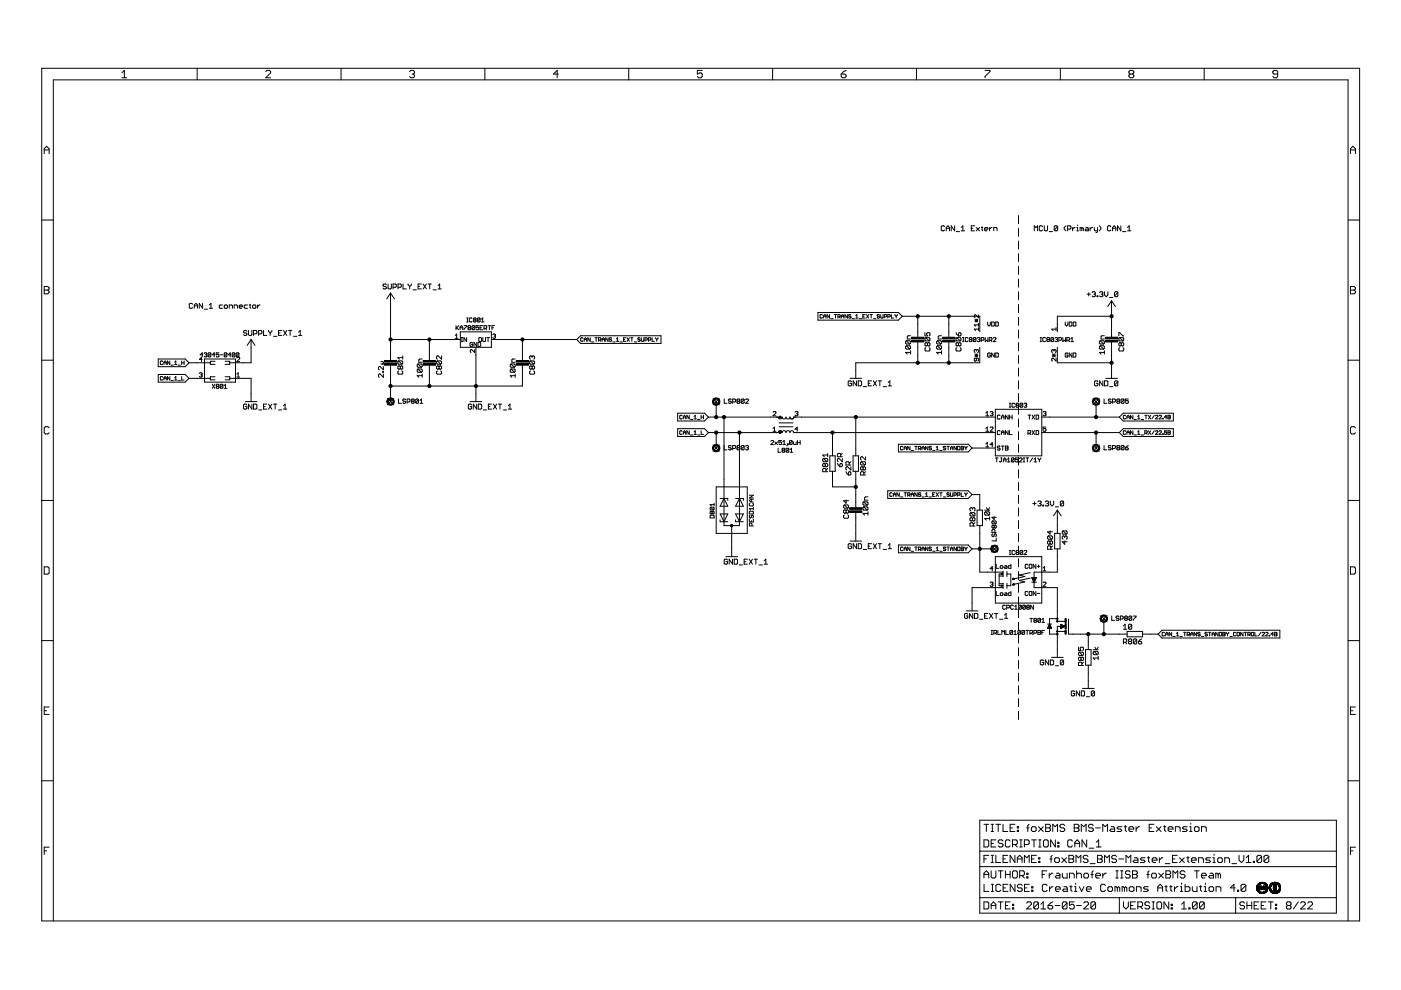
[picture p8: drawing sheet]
<svg xmlns="http://www.w3.org/2000/svg" width="297mm" height="210mm" viewBox="0 0 297 210" stroke-linecap="round" stroke-linejoin="round" font-family="sans-serif">
<g fill="none" stroke="#000" stroke-width=".21">
<path d="M8.8 14.5h279.5v180.8h-279.5zM25.8 15.5l.6-.6v1.6M25.8 16.5h1.1M41.8 14.5v2.4M56.3 15.2l.3-.3h.5l.3 .3v.3l-1.1 1h1.1M72.3 14.5v2.4M86.8 15.2l.3-.3h.5l.3 .3v.3l-.3 .2M87.4 15.7h.2M87.6 15.7l.3 .3v.2l-.3 .3h-.5l-.3-.3M102.8 14.5v2.4M118.4 15.7h-1.1l.8-.8v1.6M133.3 14.5v2.4"/>
<path d="M148.9 14.9h-1.1v.8l.6-.2h.2l.3 .2v.5l-.3 .3h-.5l-.3-.3M163.8 14.5v2.4M178.4 15.7h.7l.3 .3v.2l-.3 .3h-.5l-.2-.3zM179.4 14.9l-.5 .3-.5 .5M194.3 14.5v2.4M208.9 14.9h1v.3l-1 1v.3M224.8 14.5v2.4M239.6 15.7l-.2-.2v-.3l.2-.3h.5l.3 .3v.3l-.3 .2M239.6 15.7l-.2 .3v.2l.2 .3h.5l.3-.3v-.2l-.3-.3M239.6 15.7h.5M255.3 14.5v2.4M270.9 15.7h-.8l-.2-.2v-.3l.2-.3h.5l.3 .3v1l-.3 .3h-.5l-.2-.3"/>
<path d="M9.4 32.6v-1.1l.5-.5 .5 .5v1.1M9.4 31.8h1M286.3 31.8h1.1M286.3 32.6v-1.1l.6-.5 .5 .5v1.1M8.8 46.7h2.5M200.3 48.1l-.2-.2h-.4l-.1 .2v.7l.1 .1h.4l.2-.1M200.6 48.4h.7M200.6 48.9v-.7l.4-.3 .3 .3v.7M202.4 47.9v1l-.7-1v1M202.7 49.1h.8M203.8 48.2l.4-.3v1M203.8 48.9h.7"/>
<path d="M205.9 48.4h.4M206.6 47.9h-.7v1h.7M207 48.2l.7 .7M207.7 48.2l-.7 .7M208 48.2h.4M208.2 48.1v.7l.2 .1M208.7 48.6h.7l-.1-.4h-.4l-.2 .2v.4l.2 .1h.4M209.8 48.2v.7M210.3 48.2l-.5 .4M210.7 48.9v-.7h.5l.2 .2v.5M215.9 45.7v1.7M215.9 48.4v1.7"/>
<path d="M215.9 51.1v1.7M215.9 53.8v1.7M215.9 56.5v1.7M215.9 59.2v1.7M219.3 48.9v-1l.3 .3 .4-.3v1M221 48.1l-.1-.2h-.4l-.2 .2v.7l.2 .1h.4l.1-.1M221.4 47.9v.9l.2 .1h.3l.2-.1v-.9M222.5 49.1h.7M224.2 48.1v.7l-.2 .1-.5-.1M224.2 48.1l-.2-.2h-.3l-.2 .2v.7M224.2 48.1l-.7 .7M226 47.9l-.4 .3v.4l.4 .3"/>
<path d="M226.4 48.6h.5l.2-.2-.2-.5h-.5v1M227.4 48.2v.7M227.9 48.2l-.5 .4M228.3 48.9h.3M228.3 48.2h.2v.7M228.5 47.7v.2M229.4 48.4l.1-.2 .2 .2v.5M229.4 48.4l-.4-.2v.7M229.4 48.4v.5M230.2 48.2h.4l.2 .2v.5h-.6l-.1-.1 .1-.2h.6M231.1 48.2v.7M231.6 48.2l-.5 .4"/>
<path d="M232 48.2v.6l.2 .1h.5M232.7 48.2v.9l-.4 .2M233.1 47.9l.3 .3v.4l-.3 .3M235.5 48.1l-.1-.2h-.4l-.2 .2v.7l.2 .1h.4l.1-.1M235.9 48.9v-.7l.3-.3 .4 .3v.7M235.9 48.4h.7M237.6 47.9v1l-.7-1v1M238 49.1h.7M239.1 48.2l.3-.3v1M239.1 48.9h.7M285.8 46.7h2.5M8.8 76.4h2.5"/>
<path d="M9.4 60.7h.7l.3 .3v.3l-.3 .2 .3 .3v.2l-.3 .3h-.7zM9.4 61.5h.7M33.5 76.1h5.8l.8 .8-.8 .8h-5.8zM33.5 79.4h5.8l.8 .8-.8 .8h-5.8zM34.5 76.7l-.1-.2-.4 .2 .1 .6 .4-.1M34.5 80l-.1-.2-.4 .2v.5h.5M34.8 77.3v-.5l.2-.3 .2 .3v.5M34.8 76.9h.4M36 76.5v.8l-.5-.8v.8M36 79.8v.8l-.5-.8v.8M36.3 77.4h.5M37 77.3h.5"/>
<path d="M37 76.8l.3-.3v.8M37.8 77.4h.5M38.5 76.9h.5M38.5 76.5v.8M38.5 79.8v.8h.5M39 76.5v.8M40.1 76.9h4.5M40.8 64.5l-.1-.2h-.4l-.2 .2v.7l.2 .2h.4l.1-.2M41.2 65.4v-.7l.3-.4 .4 .4v.7M41.2 64.9h.7M42.3 79.2l.4-.2 .2 .2-.2 .3M42.6 79.5h.1"/>
<path d="M42.7 79.5l.2 .2-.2 .2-.4-.1M42.9 76.2h-.6l.4-.4v.9M42.9 64.3v1.1l-.7-1.1v1.1M43 75.2h-.6l.5-.4v.9M43.3 75l.4-.2 .2 .2-.2 .2M43.3 65.6h.7M43.4 76.1h6.5v4.9h-6.5zM43.6 75.2h.1M43.7 75.2l.2 .2-.2 .3-.4-.2M44.4 65.4h.7M44.4 64.7l.3-.4v1.1M44.7 75l-.4-.2-.2 .2v.5"/>
<path d="M44.7 75l-.1 .7-.5-.2M44.7 75l-.6 .5M45.6 75.2h-.6l.4-.4v.9M45.6 76.6h-1v.7h1M45.6 79.9h-1v.6h1M46.4 74.8h-.6v.4l.3-.1 .3 .1-.1 .5-.5-.2M46.7 75.2h.6M47.2 64.7h-.5l-.2 .2v.3l.2 .2h.5M47.7 64.7h.4l.1 .2v.3l-.1 .2h-.4l-.2-.2zM47.7 76.6h1v.7h-1M47.7 79.9h1v.6h-1M48.1 75l-.4-.2-.2 .7"/>
<path d="M48.1 75v.5l-.1 .2-.5-.2M48.1 75l-.6 .5M48.6 65.4v-.7h.5l.2 .2v.5M49 75.2h-.6l.4-.4v.9M49.7 65.4v-.7h.5l.2 .2v.5M49.8 75l-.4-.2-.2 .7M49.8 75v.5l-.1 .2-.5-.2M49.8 75l-.6 .5M50.2 75.9l.2-.1 .4 .1-.6 .8h.6M50.2 79.3l.3-.3v.9M50.2 79.9h.6M50.7 75l-.5-.2-.1 .2v.5"/>
<path d="M50.7 75v.5l-.2 .2-.4-.2M50.7 75l-.6 .5M50.7 65h.7l-.2-.3h-.3l-.2 .2v.3l.5 .2M52.3 70.3l-.1-.2h-.4l-.2 .3 .6 .2 .1 .4-.1 .1-.6-.1M52.5 64.7h-.5l-.2 .2v.3l.2 .2h.5M52.7 70.1v.9l.2 .1 .5-.1v-.9M52.8 64.7h.4M53 64.5v.7l.2 .2M53.2 72v4.9h-4.5M53.2 72l.9 1.2M53.2 72l-.8 1.2M53.7 64.7h.4l.2 .2v.3l-.2 .2h-.4l-.1-.2z"/>
<path d="M53.7 70.8h.6l.2-.2v-.3l-.2-.2h-.6v1M54.6 64.7v.7M54.8 70.8h.5l.2-.2v-.3l-.2-.2h-.5v1M55.1 64.7h-.2l-.3 .3M55.9 70.1v1h.7M56.9 70.1l.4 .5M57.3 70.6v.5M57.6 70.1v.2l-.3 .3M58 71.3h.7M59.1 70.6h.3M59.8 70.1h-.7v1h.7M60.1 70.1l.7 1"/>
<path d="M60.8 70.1l-.7 1M61.2 70.1h.7M61.5 70.1v1M62.2 71.3h.7M63.3 71.1h.7M63.3 70.4l.3-.3v1M80.8 77.2h.7l.1 .1M80.8 76.6h.3l.2 .2-.2 .4M81.1 78.8h.2v.1h-.2zM81.3 77.7v.7l-.7-.7-.4 .2v.3l.2 .2M81.3 79.3v.7l-.7-.7h-.2l-.2 .2 .2 .5M81.9 60.4l-.2-.2h-.3l-.2 .4 .2 .1h.3l.2 .4-.2 .2h-.3l-.2-.2"/>
<path d="M82.3 60.2v.9l.1 .2h.4l.2-.2v-.9M82.8 72h14.8M82.8 62.1v14.3M82.8 77.4v7.8M82.8 62.1l.8 1.3M82.8 62.1l-.8 1.3M83.3 60.9h.6l.1-.2v-.3l-.1-.2h-.6v1.1M84.4 60.9h.5l.2-.5-.2-.2h-.5v1.1M84.5 78.6l-.2 .2v.4l.2 .1h.7l.2-.1-.2-.6M84.5 76.5l-.2 .5 .2 .2h.7M84.5 76.5h.7l.2 .2v.3l-.2 .2M84.5 76.5l.7 .7"/>
<path d="M84.9 77.8l-.2-.2-.4 .2v.3l.2 .2 .4-.2M84.9 77.8l.1-.2 .4 .2v.3l-.2 .2-.3-.2M84.9 77.8v.3M85.4 75.5v.7M85.4 75.8h-1.1l.4 .4M85.4 60.2v1.1h.8M86.5 60.2l.4 .5M86.9 60.7v.6M87.2 60.2l-.3 .5M87.6 61.4h.7M88.6 77.2h.7l.2 .2v.3l-.2 .2M88.6 78.2h.7l.2 .2v.4l-.2 .1"/>
<path d="M88.6 78.2l-.1 .6 .1 .1h.7M88.6 77.2l-.1 .5 .1 .2h.7M88.6 78.2l.7 .7M88.6 77.2l.7 .7M88.6 60.7h.4M89.3 60.2h-.7v1.1h.7M89.5 79.7h-1l.3 .3M89.5 79.3v.7M89.5 76.1h-.5l-.2 .2v.5h.7M89.7 60.2l.7 1.1M90.4 60.2l-.7 1.1M90.8 60.2h.7"/>
<path d="M91 72v4.4M91 77.4v4.5M91.1 60.2v1.1M91.8 61.4h.7M92.7 78.6l-.1 .2v.4l.1 .1h.7l.2-.1v-.4l-.2-.2M92.7 76.5l-.1 .2v.3l.1 .2h.7M92.7 76.5h.7l.2 .2v.3l-.2 .2M92.7 76.5l.7 .7M92.9 61.3h.7M92.9 60.6l.3-.4v1.1M93.1 77.8l-.2-.2-.3 .2v.3l.1 .2 .4-.2M93.1 77.8l.2-.2 .3 .2v.3l-.2 .2-.3-.2"/>
<path d="M93.1 77.8v.3M93.6 75.5v.7l-.7-.7-.3 .1v.4l.1 .2M96.5 71.1l.3-.3v.9M96.5 71.7h.6M96.7 69v.9M96.8 69.5l.5 .4M97.3 69l-.6 .6M97.5 69.9v-.6l.3-.3 .3 .3v.6M97.5 69.5h.6M97.6 70.4h6.6v3.2h-6.6zM97.8 72.4h.3M97.8 71.6h.3"/>
<path d="M97.9 71.6v.8M98.4 69h.6l-.6 .9M98.9 71.6v.8l-.5-.8v.8M99 68.3h.2M99 67.4h.2M99.1 67.4v.9M99.4 69.5h.3M99.4 69.5l-.2-.2 .2-.3 .4 .2-.1 .3M99.4 69.5l-.2 .1 .2 .3 .4-.1-.1-.3M100.1 67.5l-.2-.1-.4 .1v.6l.2 .2 .4-.2M100.2 72.7l-.1-.1-.4 .1v.6l.1 .1 .4-.1v-.3h-.3M100.5 67.8l-.1 .2 .1 .3 .4-.2-.1-.3"/>
<path d="M100.5 67.8l-.1-.1 .1-.3 .4 .1-.1 .3M100.5 67.8h.3M100.6 74.1v.6l-.6-.6-.3 .2 .2 .4M100.6 69.2l-.4-.2-.1 .2v.6M100.6 69.2v.6l-.1 .1-.4-.1M100.6 69.2l-.5 .6M100.9 73.6v11.6M101.1 72.6v.8l-.6-.8v.8M101.3 72.6h.5l.1 .1v.6l-.1 .1h-.5zM101.5 69h-.6v.5l.3-.2 .3 .2-.2 .4-.4-.1M101.6 71.6l.5 .1v.6l-.2 .1-.4-.1zM101.8 69.5h.3"/>
<path d="M101.8 67.5v.6l-.2 .2-.4-.2M101.8 67.5l-.5-.1-.1 .7M101.8 67.5l-.6 .6M102.1 68.3h.5M102.1 67.7l.2-.3v.9M102.3 69h-.5v.9h.5M102.4 71.6l.1 .8 .4-.1v-.7M102.6 69.6l.6-.1-.1-.5h-.5v.9M102.9 69.6l.3 .3M103.2 71.6h.6M103.5 69h.5M103.5 71.6v.8"/>
<path d="M103.8 69v.9M104.2 72h18.1M104.3 69.5h.3M104.5 71l.4-.2 .2 .2-.2 .3M104.8 71.3h.1M104.9 69h-.6v.9M104.9 71.3l.2 .1-.2 .3-.4-.1M108.4 78.2l-.2 .6 .2 .1h.7M108.4 78.2h.7l.1 .2v.4l-.1 .1M108.4 77.2l-.2 .5 .2 .2h.7M108.4 77.2h.7l.1 .2v.3l-.1 .2M108.4 78.2l.7 .7"/>
<path d="M108.4 77.2l.7 .7M109.2 79.7h-1l.3 .3M109.2 76.1h-.5l-.2 .2v.5h.7M109.2 79.3v.7M110.8 72v4.4M110.8 77.4v4.5h-28M112.5 78.6l-.2 .2v.4l.2 .1h.7l.1-.1v-.4l-.1-.2M112.5 76.5l-.2 .2v.3l.2 .2h.7M112.5 76.5h.7l.1 .2v.3l-.1 .2M112.5 76.5l.7 .7M112.8 77.8l-.2-.2-.3 .2v.3l.2 .2 .3-.2M112.8 77.8l.2-.2 .3 .2v.3l-.1 .2-.4-.2"/>
<path d="M112.8 75.6l-.2-.1-.3 .1v.4l.2 .2M112.8 75.6l.2-.1 .3 .1v.4l-.1 .2M112.8 75.6v.2M112.8 77.8v.3M122.3 72l.8-.8h17v1.6h-17zM123.6 71.7l-.1-.1-.4 .1v.5l.2 .2 .3-.2M123.9 72h.5M123.9 72.4v-.5l.2-.3 .3 .3v.5M125.1 71.6v.8l-.5-.8v.8M125.4 72.5h.5M126.2 71.6h.4M126.4 71.6v.8"/>
<path d="M126.9 72.1h.4l.1-.4-.5-.1v.8M127.1 72.1l.3 .3M127.7 72h.5M127.7 72.4v-.5l.2-.3 .3 .3v.5M128.9 71.6v.8l-.5-.8v.8M129.7 71.7l-.2-.1-.3 .1 .1 .3 .4 .1-.2 .3-.3-.2M129.9 72.5h.5M130.7 72.4h.5M130.7 71.9l.2-.3v.8M131.4 72.5h.6M132.2 72h.2M132.7 71.6h-.5v.8h.5"/>
<path d="M132.9 71.6l.6 .8M133.5 71.6l-.6 .8M133.7 71.6h.5M134 71.6v.8M134.5 72.5h.5M135.7 71.7l-.1-.1-.4 .1 .2 .3 .3 .1-.1 .3-.4-.2M136 71.6l.1 .8 .4-.2v-.6M136.7 72.1l.5-.1-.1-.4h-.4v.8M137.5 72.1h.4l.1-.4-.5-.1v.8M138.3 71.6v.8h.4M139 71.6l.3 .4M139.3 72v.4"/>
<path d="M139.5 71.6l-.2 .4M173.4 66.3h17.1l.8 .8-.8 .8h-17.1zM174.4 66.8l-.2-.1-.3 .1 .1 .6 .4-.1M174.6 67.4v-.5l.3-.2 .2 .2v.5M174.6 67.1h.5M175.9 66.7v.7l-.5-.7v.7M176.1 67.6h.5M176.9 66.7h.5M177.1 66.7v.7M177.7 67.2h.3l.1-.4-.4-.1v.7M177.9 67.2l.2 .2M178.4 67.1h.5"/>
<path d="M178.4 67.4v-.5l.2-.2 .3 .2v.5M179.7 66.7v.7l-.5-.7v.7M180.4 66.8l-.4-.1-.1 .2 .4 .2 .1 .2-.1 .1-.4-.1M180.7 67.6h.5M181.4 67.4h.5M181.4 66.9l.3-.2v.7M182.2 67.6h.5M182.9 67.1h.3M183.5 66.7h-.6v.7h.6M183.7 66.7l.5 .7M184.2 66.7l-.5 .7M184.4 66.7h.6"/>
<path d="M184.7 66.7v.7M185.2 67.6h.5M186.5 66.8l-.1-.1-.4 .1 .1 .3 .4 .1-.1 .2-.4-.1M186.7 66.7l.2 .7 .3-.1v-.6M187.5 67.2h.4l.1-.4-.5-.1v.7M188.2 67.2h.4l.1-.4-.5-.1v.7M189 66.7v.7h.5M189.8 66.7l.2 .4M190 67.1v.3M190.2 66.7l-.2 .4M191.3 67.1h16.4v3.3M192.2 73.3l-.2 .2 .2 .5h.7"/>
<path d="M192.2 73.3h.7l.2 .2v.3l-.2 .2M192.2 72.2l-.2 .2v.4l.2 .1h.7M192.2 72.2h.7l.2 .2v.4l-.2 .1M192.2 73.3l.7 .7M192.2 72.2l.7 .7M193.1 74.7h-1.1l.4 .4M193.1 71.2h-.6l-.1 .2v.5h.7M193.1 74.4v.7M194.6 67.1v4.4M194.6 72.5v4.4M196.1 70.5v.7h.5l-.1-.3 .1-.4h.4l.2 .2v.4l-.2 .1M196.3 73.7l-.2 .2 .2 .5h.7l.2-.2-.2-.5"/>
<path d="M196.3 71.6l-.2 .2v.3l.2 .2h.7M196.3 71.6h.7l.2 .2v.3l-.2 .2M196.3 71.6l.7 .7M196.6 72.8l-.1-.2-.4 .2v.4l.2 .1 .3-.1M196.6 72.8l.2-.2 .4 .2v.4l-.2 .1-.4-.1M196.6 72.8v.4M198.8 73.3l-.2 .2 .2 .5h.7M198.8 73.3h.7l.1 .2-.1 .5M198.8 72.2l-.2 .6 .2 .1h.7M198.8 72.2h.7l.1 .2v.4l-.1 .1M198.8 73.3l.7 .7M198.8 72.2l.7 .7"/>
<path d="M199.6 74.7h-1l.3 .4M199.6 71.2h-.5l-.2 .2v.5h.7M199.6 74.4v.7M201.2 67.1v4.4M201.2 72.5v4.4M202.7 70.5l.5 .7M202.9 73.7l-.2 .2 .2 .5h.7l.2-.2v-.3l-.2-.2M202.9 71.6l-.2 .5 .2 .2h.7M202.9 71.6h.7l.2 .2v.3l-.2 .2M202.9 71.6l.7 .7M203.2 72.8l-.2-.2-.3 .2v.4l.2 .1 .3-.1M203.2 72.8l.2-.2 .4 .2v.4l-.2 .1-.4-.1"/>
<path d="M203.2 72.8v.4M203.4 70.5l.4 .2v.4l-.2 .1h-.4v-.5zM204.1 72.4h.3M204.1 71.6h.3M204.2 71.6v.8M205.2 71.7l-.1-.1-.4 .1v.6l.1 .1 .4-.1M205.7 72l-.2-.1 .2-.3 .4 .1-.2 .3M205.7 72l-.2 .1 .2 .3 .4-.1-.2-.3M205.7 72h.2M206.7 75.4h.6M206.7 75l.6 .6M206.7 67.7l.6 .6"/>
<path d="M206.7 68h.6M206.9 71.7l-.4-.1-.1 .1v.6M206.9 71.7v.6l-.1 .1-.4-.1M206.9 71.7l-.5 .6M207 75.9v.5l-.1 .2-.3-.2 .1-.5h.6l.2 .2-.2 .5M207 74.3l-.1-.2-.3 .2 .1 .4M207 74.3l.2-.2 .3 .2-.2 .4M207 67.7v.6M207 74.3v.1M207 75v.6M207.2 71.7l.4-.1 .2 .1-.2 .3M207.3 75l-.6 .6"/>
<path d="M207.3 67.7l-.6 .6M207.5 69.8h-.9l.3 .3M207.5 66.8v.6l-.8-.6-.1 .1 .1 .5M207.5 68.6v.6M207.5 69.5v.6M207.5 68.9h-.9l.3 .3M207.5 72h.1M207.6 72l.2 .1-.2 .3-.4-.1M207.7 73.6v3.3h-26.3v3.3M208 72.1h.5l.1-.4-.1-.1h-.5v.8M208.9 71.6v.8l.3-.3 .3 .3v-.8M209.4 68.3v.6l.3 .2 .3-.2v-.6"/>
<path d="M209.7 72.1h.5l.1-.1-.1-.4h-.5v.8M210 75l-.2-.2-.4 .2v.6l.1 .1 .5-.1v-.3h-.3M210 72.1l.3 .3M210.2 68.3h.5l.1 .1-.1 .7h-.5zM210.6 71.7l.1-.1 .5 .1-.6 .7h.6M210.8 74.8v.9l-.6-.9v.9M211.1 74.8h.4l.2 .2-.2 .7h-.4zM211.1 68.3h.4l.2 .1-.2 .7h-.4zM215.9 61.9v1.7M215.9 64.6v1.7M215.9 67.3v1.7M215.9 70v1.7"/>
<path d="M215.9 72.6v1.8M215.9 75.4v1.7M215.9 78v1.8M220.5 72.4h.3M220.5 71.6h.3M220.7 71.6v.8M221.7 71.7l-.2-.1-.4 .1v.6l.1 .1 .5-.1M222.1 72l-.1 .1 .1 .3 .4-.1-.1-.3M222.1 72l-.1-.1 .1-.3 .4 .1-.1 .3M222.1 72h.3M223.1 75l.7 .6M223.1 75.4h.7"/>
<path d="M223.4 71.7l-.5-.1-.1 .7M223.4 71.7v.6l-.2 .1-.4-.1M223.4 71.7l-.6 .6M223.5 74.3l.1-.2 .3 .2-.1 .4M223.5 74.3l-.2-.2-.3 .2 .1 .4M223.5 74.3v.1M223.5 75v.6M223.6 71.7l.5-.1 .1 .1-.1 .3M223.8 75l-.7 .6M223.9 75.9v.7l-.6-.7-.3 .2 .1 .5M223.9 69.8h-.9l.3 .3M223.9 69.5v.6"/>
<path d="M223.9 72h.2M224.1 72l.1 .1-.1 .3-.5-.1M224.2 73.6v3.3h11.5M224.5 72.1h.4l.2-.1-.2-.4h-.4v.8M225.3 71.6v.8l.3-.3 .3 .3v-.8M225.8 68.3v.6l.3 .2 .3-.2v-.6M226.2 72.1h.4l.2-.4-.2-.1h-.4v.8M226.4 75l-.1-.2-.5 .2v.6l.5 .1 .1-.4h-.3M226.5 72.1l.3 .3M226.7 68.3h.4l.2 .1v.6l-.2 .1h-.4zM227 71.9l.3-.3v.8M227 72.4h.6"/>
<path d="M227.3 74.8v.9l-.6-.9v.9M227.5 74.8h.5l.1 .2v.6l-.1 .1h-.5zM227.5 68.3h.5l.1 .1v.6l-.1 .1h-.5zM230.5 62.4h.7M230.8 62v.7M231.5 62l.2-.2h.4l.1 .2-.1 .4M231.9 62.4h.2M232.1 62.4l.1 .1-.1 .4h-.4l-.2-.2M232.6 62.7h.2v.2h-.2zM233.1 62l.2-.2h.4l.1 .2-.1 .4M233.3 72.2h.7l.1 .2v.4l-.1 .1M233.3 73.3h.7l.1 .2-.1 .5"/>
<path d="M233.3 73.3l-.2 .2v.3l.2 .2h.7M233.3 72.2l-.2 .2v.4l.2 .1h.7M233.3 73.3l.7 .7M233.3 72.2l.7 .7M233.5 62.4h.2M233.7 62.4l.1 .1-.1 .4h-.4l-.2-.2M234.1 74.7h-1l.3 .4M234.1 74.4v.7M234.1 71.2h-.5l-.2 .2v.5h.7M234.2 61.8v.7l.3 .4 .4-.4v-.7M235.2 63.1h.7M235.7 67.1h-11.5v3.3"/>
<path d="M235.7 63.8v7.7M235.7 72.5v7.7M235.7 63.8l-.8 1.2M235.7 63.8l.8 1.2M237 62l-.2-.2h-.3l-.2 .2v.7M237 62v.7l-.2 .2-.5-.2M237 62l-.7 .7M237.2 71.2v-.7l1.1 .7M237.4 73.7l-.2 .2 .2 .5h.7l.2-.2-.2-.5M237.4 71.6l-.2 .5 .2 .2h.7M237.4 71.6h.7l.2 .2v.3l-.2 .2M237.4 71.6l.7 .7"/>
<path d="M237.7 72.8l-.1-.2-.4 .2v.4l.2 .1 .3-.1M237.7 72.8l.2-.2 .4 .2v.4l-.2 .1-.4-.1M237.7 72.8v.4M285.8 76.4h2.5M286.3 60.7h.8l.3 .3v.3l-.3 .2 .3 .3v.2l-.3 .3h-.8zM286.3 61.5h.8M10.4 90.7l-.3-.2h-.5l-.2 .2v1.1l.2 .2h.5l.3-.2M34.8 80.6v-.5l.2-.3 .2 .3v.5M34.8 80.2h.4M36.3 80.7h.5M37 80.1l.3-.3v.8M37 80.6h.5"/>
<path d="M37.8 80.7h.5M40.1 80.2h4.5M45 81.5l.6 .8M45.6 81.5l-.6 .8M46 81.9l-.2-.1 .2-.3 .4 .1-.1 .3M46 81.9l-.2 .1 .2 .3 .4-.1-.1-.3M46 81.9h.3M47.3 81.6l-.5-.1-.1 .7M47.3 81.6v.6l-.2 .1-.4-.1M47.3 81.6l-.6 .6M47.5 82.3h.6M47.5 81.8l.3-.3v.8"/>
<path d="M48.7 80.2h4.5v5M52 85.2h2.5M52.3 85.9l-.1-.2-.6 .2v.7l.2 .1 .5-.1v-.4h-.3M53.4 85.7v1l-.7-1v1M53.7 85.7h.6l.2 .2v.7l-.2 .1h-.6zM54.8 86.9h.7M55.9 86.2h.3M56.6 85.7h-.7v1h.7M56.9 85.7l.7 1M57.6 85.7l-.7 1M58 85.7h.7M58.3 85.7v1"/>
<path d="M59.1 86.9h.7M60.1 86.7h.7M60.1 86l.4-.3v1M82.1 84.5l1.4 1.3M83.5 84.5l-1.4 1.3M84.5 84.6v.9h.6M86 84.8l-.1-.2-.5 .2 .2 .3 .4 .1-.1 .3-.5-.1M86.3 85.2h.5l.1-.1-.1-.5h-.5v.9M87.4 85.1l-.2-.2 .2-.3 .4 .2-.1 .3M87.4 85.1l-.2 .1 .2 .3 .4-.1-.1-.3M87.4 85.1h.3M88.7 84.8v.6l-.1 .1-.5-.1"/>
<path d="M88.7 84.8l-.1-.2-.5 .2v.6M88.7 84.8l-.6 .6M89 85.5h.6M89 84.9l.3-.3v.9M99.7 85.2h2.4M100 85.9l-.2-.2-.5 .2v.7l.2 .1h.3l.2-.1v-.4h-.3M101.1 85.7v1l-.7-1v1M101.4 85.7h.5l.2 .2v.7l-.2 .1h-.5zM102.5 86.9h.7M103.5 86.2h.4M104.2 85.7h-.7v1h.7M104.6 85.7l.7 1"/>
<path d="M105.3 85.7l-.7 1M105.7 85.7h.7M106 85.7v1M106.7 86.9h.7M107.8 86.7h.7M107.8 86l.3-.3v1M143.7 87.6h5.7l.8 .8-.8 .9h-5.7zM143.7 90.9h5.7l.8 .8-.8 .8h-5.7zM144.6 88.2l-.1-.1-.4 .1 .2 .6 .3-.1M144.6 91.5l-.1-.2-.4 .2 .2 .6 .3-.1M144.9 88.8v-.5l.2-.2 .3 .2v.5M144.9 92.1v-.5l.2-.3 .3 .3v.5"/>
<path d="M144.9 88.4h.5M144.9 91.7h.5M146.1 88.1v.7l-.5-.7v.7M146.1 91.3v.8l-.5-.8v.8M146.4 88.9h.5M146.4 92.2h.5M147.2 88.8h.5M147.2 88.3l.2-.2v.7M147.2 91.6l.2-.3v.8M147.2 92.1h.5M147.9 88.9h.5M147.9 92.2h.5"/>
<path d="M148.7 88.4h.5M148.7 88.1v.7M148.7 91.3v.8h.5M149.2 88.1v.7M150.2 88.4h14.8a.41 .41 0 0 0 .4 .4 .41 .41 0 0 0 .4-.4 .41 .41 0 0 0 .4 .4 .41 .41 0 0 0 .4-.4 .41 .41 0 0 0 .5 .4 .41 .41 0 0 0 .4-.4 .41 .41 0 0 0 .4 .4 .41 .41 0 0 0 .4-.4h42.7M150.2 91.7h14.8a.41 .41 0 0 1 .4-.4 .41 .41 0 0 1 .4 .4 .41 .41 0 0 1 .4-.4 .41 .41 0 0 1 .4 .4 .41 .41 0 0 1 .5-.4 .41 .41 0 0 1 .4 .4 .41 .41 0 0 1 .4-.4 .41 .41 0 0 1 .4 .4h42.7M151.2 94.3l1.3 1.4M151.2 84.5l1.3 1.3M151.8 85.2v3.2M151.8 91.7v3.3M152.5 94.3l-1.3 1.4M152.5 84.5l-1.3 1.3"/>
<path d="M153.5 88.4v23h3.3v-19.7M153.5 84.6v.9h.6M153.5 94.5v.9h.6M155 94.6l-.1-.1-.5 .1 .2 .3 .4 .2-.1 .3-.5-.2M155 84.8l-.1-.2-.5 .2v.1l.5 .2 .1 .3-.1 .1-.5-.1M155.3 85.2h.5l.2-.4-.2-.2h-.5v.9M155.3 95.1h.5l.2-.5-.2-.1h-.5v.9M156.4 94.9l-.1 .2 .1 .3 .5-.2-.2-.3M156.4 94.9l-.1-.1 .1-.3 .5 .1-.2 .3M156.4 94.9h.3M156.4 85.1l-.1 .1 .1 .3 .5-.1-.2-.3M156.4 85.1l-.1-.2 .1-.3 .5 .2-.2 .3"/>
<path d="M156.4 85.1h.3M157.8 84.8v.6l-.2 .1-.4-.1M157.8 94.6v.6l-.2 .2-.4-.2M157.8 94.6l-.5-.1-.1 .1v.6M157.8 84.8l-.2-.2-.4 .2v.6M157.8 94.6l-.6 .6M157.8 84.8l-.6 .6M158.1 94.6l.4-.1 .2 .1-.2 .3M158.1 84.8l.1-.2 .5 .2v.1l-.6 .6h.6M158.4 94.9h.1M158.5 94.9l.2 .2-.2 .3-.4-.2M163.4 93.5l.2-.1 .4 .1-.6 .8h.6"/>
<path d="M163.9 87.4l.1-.2 .5 .2v.2l-.6 .6h.6M163.9 91.4h.6M163.9 90.8l.3-.2v.8M164.3 93.7l.5 .6M164.8 93.7l-.5 .6M165 95v.9h.5M165.2 89.7h2.9M165.2 90.5h2.9M165.7 93.4h-.6v.4l.3-.1 .3 .1-.2 .5-.4-.2M166 95.5l-.2 .1 .2 .3 .4-.1-.1-.3M166 95.5l-.2-.2 .2-.3 .4 .2-.1 .3M166 95.5h.3"/>
<path d="M166 94.3h.5M166 93.7l.3-.3v.9M167 94.1l.1 .2zM167.1 94.3l-.3 .2M167.2 95.2v.6l-.1 .1-.4-.1M167.2 95.2l-.1-.2-.4 .2v.6M167.2 95.2l-.5 .6M167.5 95.9h.6M167.5 95.3l.3-.3v.9M168 93.5v.6l-.2 .2-.4-.2M168 93.5l-.5-.1-.1 .1v.6M168 93.5l-.6 .6"/>
<path d="M168.2 93.7v.4l.2 .2h.4v-.6M168.6 87.4l.4-.2 .2 .2-.2 .3M168.9 87.7h.1M169 87.7l.2 .2-.2 .3-.4-.2M169.1 93.4v.9M169.1 93.8h.6M169.2 91h-.6l.4-.4v.8M169.7 93.4v.9M174.6 97.2h.7l.2 .2v.3l-.2 .2M174.6 97.2l-.2 .2v.3l.2 .2h.7M174.6 97.2l.7 .7M175 98.4l-.2-.1-.4 .1v.4l.2 .2 .4-.2"/>
<path d="M175 98.4l.1-.1 .4 .1v.4l-.2 .2-.3-.2M175 98.4v.4M175.5 99.3l-.4 .4M175.5 96.1v.7M175.5 96.5h-1.1l.4 .3M175.9 96.6h1.2v3.3h-1.2zM176.5 91.7v4.9M176.5 99.9v3.3h4.9M177.5 98.3l.6 .7M178.1 98.4l.1-.1 .4 .1v.4l-.2 .2h-.3zM178.2 96.8v-.5l-.1-.2h-.4l-.2 .2v.5h1.1M178.6 97.2v.7l-.7-.7-.4 .2v.3l.2 .2"/>
<path d="M178.6 96.1l-.4 .4M180 98.6v-.5l-.1-.2h-.4l-.2 .2v.5h1.1M180.2 80.2h2.5M180.4 99v.7l-.7-.7-.4 .1v.4l.2 .2M180.4 97.9l-.4 .3M180.6 80.9l-.2-.1-.6 .1v.7l.2 .2 .6-.2v-.3h-.4M180.9 96.6h1.1v3.3h-1.1zM181.4 88.4v8.2M181.4 99.9v7.8M181.6 80.8v1l-.7-1v1M182 80.8h.5l.2 .1v.7l-.2 .2h-.5zM182.6 97.9l-.1 .2v.3l.1 .2h.7"/>
<path d="M182.6 97.9h.7l.2 .2v.3l-.2 .2M182.6 97.9l.7 .7M183 99.1l-.2-.1-.3 .1v.4l.1 .2 .4-.2M183 99.1l.2-.1 .3 .1v.4l-.2 .2-.3-.2M183 99.1v.4M183 82h.7M183.5 96.8v.7l-.7-.7-.3 .2 .1 .5M184.1 81.3h.3M184.8 80.8h-.7v1h.7M185.1 80.8l.7 1M185.8 80.8l-.7 1M186.2 80.8h.7"/>
<path d="M186.5 80.8v1M187.3 82h.7M188.3 81.8h.7M188.3 81.1l.4-.3v1M190.5 94.2h14.8l.8 .8-.8 .8h-14.8zM191.4 94.8l-.1-.2-.4 .2 .2 .6 .3-.2M191.7 95.4v-.5l.2-.3 .3 .3v.5M191.7 95h.5M192.9 94.6v.8l-.5-.8v.8M193.2 95.5h.5M194 94.6h.5M194.2 94.6v.8"/>
<path d="M194.7 95.1h.4l.1-.3-.5-.2v.8M195 95.1l.2 .3M195.5 95.4v-.5l.2-.3 .3 .3v.5M195.5 95h.5M196.7 94.6v.8l-.5-.8v.8M197.5 94.8l-.4-.2-.1 .3 .4 .1 .1 .2-.1 .2-.4-.2M197.7 95.5h.5M198.5 95.4h.5M198.5 94.9l.2-.3v.8M199.2 95.5h.5M200.5 94.8l-.4-.2-.1 .3 .4 .1 .1 .2-.1 .2-.4-.2M200.8 94.6h.5"/>
<path d="M201 94.6v.8M201.5 95.4v-.5l.3-.3 .2 .3v.5M201.5 95h.5M202.8 94.6v.8l-.5-.8v.8M203 94.6l.5 .2-.1 .6h-.4zM203.8 94.6l.5 .2-.1 .6h-.4zM203.8 95h.4M204.6 94.6l.2 .4M204.8 95v.4M205 94.6l-.2 .4M206.1 95h4.9M209 88.2h.6"/>
<path d="M209 91.4h.6M209 94.1l.3-.3v.9M209 87.6l.3-.4v1M209 90.8l.3-.2v.8M209 94.7h.6M209.9 87.4l.5-.2 .1 .2-.1 .3M209.9 90.7l.2-.1 .4 .1-.6 .7h.6M210.2 87.7h.2M210.4 87.7l.1 .2-.1 .3-.5-.2M210.5 94.3h-.6l.5-.5v.9M211 97.1h.6M211 86.8h9.9v9.8h-9.9z"/>
<path d="M211.3 97.1v.8M212 94.7l-.1-.1-.4 .1 .1 .3 .4 .1-.1 .3-.4-.1M212 88.1l-.1-.1-.4 .1v.6l.1 .2 .4-.2M212 91.4l-.1-.1-.4 .1v.6l.1 .1 .4-.1M212.2 97.1h.2M212.3 97.1v.7l-.1 .1-.3-.1M212.3 88.9v-.6l.3-.3 .3 .3v.6M212.3 92.1v-.5l.3-.3 .3 .3v.5M212.3 88.4h.6M212.3 91.7h.6M212.3 94.6h.6M212.6 94.6v.8"/>
<path d="M212.7 97.9v-.5l.3-.3 .3 .3v.5M212.7 97.5h.6M213.2 94.6h.4l.1 .1-.1 .3 .1 .3-.1 .1h-.4zM213.2 95h.4M213.6 97.9h.6M213.6 97.4l.3-.3v.8M213.7 88v.9l-.5-.9v.9M213.7 91.3v.8l-.5-.8v.8M214 88v.9M214 91.3v.8h.6M214 85.5h.3M214 86.3h.3"/>
<path d="M214 88.4h.6M214.1 85.5v.8M214.6 88v.9M215 97.2l-.4-.1-.2 .7M215 97.2v.6l-.1 .1-.5-.1M215 97.2l-.6 .6M215.1 85.6l-.1-.1-.4 .1v.6l.1 .1 .4-.1M215.6 85.9l-.2-.1 .2-.3 .4 .1-.1 .3M215.6 85.9l-.2 .2 .2 .2 .4-.1-.1-.3M215.6 85.9h.3M215.9 97.1h-.6v.4l.3-.1 .3 .1-.2 .4-.4-.1M215.9 80.7v1.8"/>
<path d="M215.9 83.4v1.8M215.9 86.1v1.7M215.9 88.8v1.8M215.9 91.5v1.7M215.9 94.2v1.7M215.9 96.9v1.7M215.9 99.6v1.7M216.1 97.2l.2-.1 .4 .1-.6 .7h.6M216.8 85.6v.6l-.1 .1-.4-.1M216.8 85.6l-.4-.1-.1 .1v.6M216.8 85.6l-.5 .6M217 97.1h.3"/>
<path d="M217 97.9h.3M217.1 97.1v.8M217.1 85.6l.5-.1 .1 .1-.1 .3M217.4 85.9h.2M217.5 97.1h.6M217.6 85.9l.1 .2-.1 .2-.5-.1M217.8 97.1v.8M218 91.9h.4l.1-.2-.1-.4h-.4v.8M218 88h.5M218.2 88v.9M218.2 91.9l.3 .2M218.8 88l.6 .9"/>
<path d="M218.8 91.3l.6 .8M218.9 97.1l-.5 .8M219.2 97.9h.6M219.2 97.4l.3-.3v.8M219.4 88l-.6 .9M219.4 91.3l-.6 .8M219.7 91.3h.4l.1 .1-.1 .7h-.4zM219.7 88l.5 .1-.1 .8h-.4zM220.1 97.1l.3 .4M220.4 97.5v.4M220.7 97.1l-.3 .4M220.9 88.4h16.4"/>
<path d="M220.9 91.7h16.4M221.1 87.4l.5-.2 .2 .2-.2 .3M221.5 87.7h.1M221.6 87.7l.2 .2-.2 .3-.5-.2M221.8 90.6h-.7v.4l.4-.2 .3 .2-.2 .4-.5-.1M231.7 84.5l1.3 1.3M231.7 94.3l1.3 1.4M232.4 85.2v3.2M232.4 91.7v3.3M232.8 80.9l-.2-.1h-.4l-.1 .1v.7l.1 .2h.4l.2-.2v-.3h-.4M233 94.3l-1.3 1.4M233 84.5l-1.3 1.3"/>
<path d="M233.8 80.8v1l-.7-1v1M234.1 84.6v.9h.6M234.1 94.5v.9h.6M234.2 80.8h.5l.2 .1v.7l-.2 .2h-.5zM234.4 80.2h2.5M235.2 82h.7M235.6 94.6l-.2-.1-.4 .1 .1 .3 .5 .2-.2 .3-.4-.2M235.6 84.8l-.2-.2-.4 .2 .1 .3 .5 .1-.2 .3-.4-.1M235.9 95.1h.4l.2-.2-.2-.4h-.4v.9M235.9 85.2h.4l.2-.4-.2-.2h-.4v.9M236.9 85.1l-.1-.2 .1-.3 .5 .2-.1 .3M236.9 94.9l-.1 .2 .1 .3 .5-.2-.1-.3"/>
<path d="M236.9 94.9l-.1-.1 .1-.3 .5 .1-.1 .3M236.9 94.9h.4M236.9 85.1l-.1 .1 .1 .3 .5-.1-.1-.3M236.9 85.1h.4M237 80.9l-.2-.1-.5 .1v.7M237 80.9v.7l-.2 .2-.5-.2M237 80.9l-.7 .7M238.1 87.6h10.7v1.7h-10.7l-.8-.9zM238.1 90.9h10.7v1.6h-10.7l-.8-.8zM238.3 84.8l-.1-.2-.5 .2v.6M238.3 94.6l-.5-.1-.1 .1v.6M238.3 94.6v.6l-.1 .2-.5-.2"/>
<path d="M238.3 84.8v.6l-.1 .1-.5-.1M238.3 94.6l-.6 .6M238.3 84.8l-.6 .6M238.6 94.9h.5l.1 .3-.4 .2zM238.7 88.2l-.2-.1-.3 .1v.5l.1 .1 .4-.1M238.7 91.5l-.2-.2-.3 .2v.5l.1 .1 .4-.1M238.9 88.4h.5M238.9 91.7h.5M238.9 88.8v-.5l.3-.2 .2 .2v.5M238.9 92.1v-.5l.3-.3 .2 .3v.5M239.2 94.5l-.6 .4M239.2 84.6h-.6v.5l.5-.2 .1 .5-.1 .1-.5-.1"/>
<path d="M240.2 88.1v.7l-.5-.7v.7M240.2 91.3v.8l-.5-.8v.8M240.5 88.9h.4M240.5 92.2h.4M241.2 88.8h.5M241.2 92.1h.5M241.2 88.3l.2-.2v.7M241.2 91.6l.2-.3v.8M242 88.9h.5M242 92.2h.5M242.7 91.8l.5-.1-.1-.4h-.4v.8M242.7 88.1h.5"/>
<path d="M243 91.8l.2 .3M243 88.1v.7M243.5 88.1l.5 .7M243.5 91.3l.5 .8M244 88.1l-.5 .7M244 91.3l-.5 .8M244.7 88.1l-.5 .7M244.7 91.3l-.5 .8M245 88.2l.1-.1 .4 .1-.5 .6h.5M245 91.5l.1-.2 .4 .2-.5 .6h.5M245.7 91.5l.2-.2 .4 .2-.6 .6h.6M245.7 88.2l.2-.1 .4 .1-.6 .6h.6"/>
<path d="M246.5 88.7l.1 .1zM246.5 92l.1 .1zM247.4 91.3h-.5v.4l.2-.1 .3 .1-.2 .4-.3-.1M247.4 88.4h-.5l.3-.3v.7M247.6 88.1l.5 .1-.1 .6h-.4zM247.6 88.4h.4M247.6 91.3l.5 .2-.1 .6h-.4zM247.6 91.7h.4M287.4 90.7l-.3-.2h-.5l-.3 .2v1.1l.3 .2h.5l.3-.2M8.8 106.1h2.5M150.7 109.2h.6l.1 .2v.4h-.8zM150.7 107.5l-.1 .2 .1 .4h.6"/>
<path d="M150.7 107.5h.6l.1 .2-.1 .4M150.7 107.5l.6 .6M151 108.5l-.2-.1-.2 .1 .1 .5 .3-.2M151 108.5l.1-.1 .3 .1-.1 .5-.3-.2M151 108.5v.3M151.4 106.7v.6M151.4 107h-.8l.2 .3M151.8 103.2h6.6v9.9h-6.6zM152.7 109h1.6l-.8 1.6zM152.7 105.7h1.6v.4M152.7 110.2v.4h1.6M153.5 105.7l.8 1.6h-1.6z"/>
<path d="M153.9 118h2.5M154.2 118.7l-.1-.1h-.4l-.2 .1v.7l.2 .2h.4l.1-.2v-.3h-.3M155.1 111.4v6.6M155.3 118.6v1l-.7-1v1M155.7 118.6h.5l.2 .1v.7l-.2 .2h-.5zM156 109h1.6l-.8 1.6zM156 110.2v.4h1.6M156 105.7h1.6v.4M156.7 119.8h.7M156.8 105.7l.8 1.6h-1.6zM157.8 119.1h.3M158.5 118.6h-.7v1h.7"/>
<path d="M158.8 118.6l.7 1M158.9 110.1v.6h.8v-.6M158.9 105h.8l-.8 .6h.8M159 109.2l-.1 .2 .1 .4 .3-.1 .1-.5 .3 .2-.1 .4M159 106.7l-.1 .1 .1 .5h.6l.1-.2-.1-.4M159 108.4h.6l.1 .1v.5h-.8zM159.3 105.9v.5M159.3 110.4v.3M159.4 111.5v-.4l-.4-.2-.1 .6h.8M159.5 118.6l-.7 1M159.7 107.5v.6M159.7 107.8h-.8l.3 .3"/>
<path d="M159.7 105.9h-.5l-.3 .3 .3 .2h.5M159.9 118.6h.7M160.3 118.6v1M161 119.8h.6M162 118.9l.4-.3v1M162 119.6h.7M175.1 100v-.5l-.1-.2h-.4l-.2 .2v.5h1.1M179 107.1h.7l.2 .1v.4l-.2 .2M179 109.2l-.1 .1v.4l.1 .2h.7l.2-.2v-.4l-.2-.1M179 107.1l-.1 .1v.4l.1 .2h.7M179 107.1l.7 .7M179.3 100l.6 .7"/>
<path d="M179.4 108.3l.2-.2 .3 .2v.3l-.2 .2-.3-.2M179.4 106v.7l-.5-.5h1M179.4 108.3v.3M179.4 108.3l-.2-.2-.3 .2v.3l.1 .2 .4-.2M179.9 100.2l.3-.2 .2 .2v.3l-.2 .2h-.3zM180.2 114.7h2.5M180.6 115.4l-.2-.1-.6 .1v.7l.2 .2h.4l.2-.2v-.3h-.4M181.4 108.6v6.1M181.6 115.3v1l-.7-1v1M182 115.3h.5l.2 .1v.7l-.2 .2h-.5zM183 116.5h.7M183.1 106.4h.7l.2 .2v.3l-.2 .2"/>
<path d="M183.1 107.5h.7l.2 .1v.4l-.2 .2M183.1 107.5l-.1 .1v.4l.1 .2h.7M183.1 106.4l-.1 .2v.3l.1 .2h.7M183.1 107.5l.7 .7M183.1 106.4l.7 .7M183.2 100.7v-.5l-.2-.2h-.4l-.1 .2v.5h1M183.5 100l-.3 .4M184 108.9h-1l.3 .3M184 108.5v.7M184 105.3h-.5l-.2 .2v.5h.7M184.1 115.8h.3M184.8 115.3h-.7v1h.7"/>
<path d="M185.1 115.3l.7 1M185.8 115.3l-.7 1M186.2 115.3h.7M186.5 115.3v1M187.3 116.5h.7M188.2 104.1h17.1l.8 .8-.8 .8h-17.1zM188.3 116.3h.7M188.3 115.6l.4-.3v1M189.2 104.6l-.2-.1-.3 .1v.5l.1 .1 .4-.1M189.4 105.2v-.5l.3-.2 .2 .2v.5M189.4 104.9h.5M190.5 115.5h14.8l.8 .9-.8 .8h-14.8z"/>
<path d="M190.7 104.5v.7l-.5-.7v.7M190.9 105.4h.5M191.4 116.1l-.1-.1-.4 .1 .2 .7 .3-.2M191.7 104.5h.5M191.7 116.8v-.6l.2-.2 .3 .2v.6M191.7 116.4h.5M191.9 104.5v.7M192.4 105l.5-.1-.1-.4h-.4v.7M192.7 105l.2 .2M192.9 116v.8l-.5-.8v.8M193.2 104.9h.5M193.2 105.2v-.5l.2-.2 .3 .2v.5"/>
<path d="M193.2 116.9h.5M194 116h.5M194.2 116v.8M194.5 104.5v.7l-.5-.7v.7M194.7 116.5l.5-.1-.1-.4h-.4v.8M195 116.5l.2 .3M195.2 104.6l-.1-.1-.4 .1 .1 .3 .4 .1-.1 .2-.4-.1M195.5 105.4h.5M195.5 116.4h.5M195.5 116.8v-.6l.2-.2 .3 .2v.6M196.2 104.7l.3-.2v.7M196.2 105.2h.5"/>
<path d="M196.7 116v.8l-.5-.8v.8M197 105.4h.5M197.5 116.1l-.4-.1-.1 .2 .4 .2 .1 .2-.1 .2-.4-.2M197.7 104.9h.3M197.7 116.9h.5M198.2 104.5h-.5v.7h.5M198.5 104.5l.5 .7M198.5 116.8h.5M198.5 116.2l.2-.2v.8M199 104.5l-.5 .7M199.2 104.5h.5M199.2 116.9h.5"/>
<path d="M199.5 104.5v.7M200 105.4h.5M200.5 116.1l-.4-.1-.1 .2 .4 .2 .1 .2-.1 .2-.4-.2M200.8 116h.5M201 116v.8M201.3 104.6l-.4-.1-.1 .2 .3 .2 .2 .2-.2 .1-.3-.1M201.5 116.8v-.6l.3-.2 .2 .2v.6M201.5 104.5l.1 .7 .4-.1v-.6M201.5 116.4h.5M202.3 105h.3l.2-.4-.5-.1v.7M202.8 116v.8l-.5-.8v.8M203 105h.4l.1-.4-.5-.1v.7"/>
<path d="M203 116l.5 .1-.1 .7h-.4zM203.8 116l.5 .1-.1 .7h-.4zM203.8 104.5v.7h.5M203.8 116.4h.4M204.6 104.5l.2 .4M204.6 116l.2 .4M204.8 104.9v.3M204.8 116.4v.4M205 104.5l-.2 .4M205 116l-.2 .4M205.8 108.7l-.1 .2v.3l.1 .2h.7M205.8 108.7h.7l.2 .2-.2 .5"/>
<path d="M205.8 108.7l.7 .7M206.1 104.9h1.6v3.3M206.1 116.4h4.8M206.2 107.8l-.2-.2-.3 .2v.4l.1 .2M206.2 109.9l-.2-.2-.3 .2v.4l.1 .2 .4-.2M206.2 109.9l.2-.2 .3 .2-.2 .6-.3-.2M206.2 107.8l.2-.2 .3 .2-.2 .6M206.2 107.8v.2M206.2 109.9v.4M206.4 111.5v-.5l-.2-.2-.5 .2v.5h1M206.7 110.8l-.3 .4M207.2 108.2h1.1v3.2h-1.1z"/>
<path d="M207.7 111.4v9.9h5M208.8 108.2h1M208.9 108.5h.8l.1 .2v.4l-.1 .1M208.9 108.5l-.1 .2v.4l.1 .1h.8M208.9 108.5l.8 .7M209.1 107.6l.4 .6 .3-.6M209.8 109.9h-1l.3 .4M209.8 109.6v.7M210.2 115.7l1.3 1.3M210.5 110.4h.6l.1 .2-.1 .5M210.5 113.2l-.2 .4 .3 .2 .2-.5 .3-.1 .1 .1-.1 .5M210.5 110.4l-.2 .2v.3l.2 .2h.6"/>
<path d="M210.5 110.4l.6 .7M210.8 111.5l.1-.1 .3 .1-.1 .5-.3-.2M210.8 111.5l-.2-.1-.3 .1 .2 .5 .3-.2M210.8 109.5v.7l-.5-.5h.9M210.8 111.5v.3M210.9 112.9v-.5l-.1-.1-.5 .1v.5h.9M211 118h9.9v9.9h-9.9zM211.2 114.1v.6h-.9M211.2 119.6v.9h.6M211.5 115.7l-1.3 1.3M213.1 119.9l.4 .2v.4h-.4l-.2-.1 .2-.2h.4M214 117.6h.3"/>
<path d="M214 116.7h.3M214.1 116.7v.9M214.3 119.6v.9h-.4l-.1-.1 .1-.5h.4M215.1 116.9l-.1-.2-.4 .2v.5l.1 .2 .4-.2M215.6 117.1l-.2-.1 .2-.3 .4 .2-.1 .2M215.6 117.1l-.2 .2 .2 .3 .4-.2-.1-.3M215.6 117.1h.3M215.9 102.3v1.7M215.9 105v1.7M215.9 107.7v1.7M215.9 110.4v1.7M215.9 113.1v1.7"/>
<path d="M215.9 115.8v1.7M215.9 118.5v1.7M216.8 116.9l-.1 .7-.4-.2M216.8 116.9l-.4-.2-.1 .2v.5M216.8 116.9l-.5 .5M217.1 116.9l.2-.2 .4 .2-.6 .7h.6M217.9 119.8l-.1-.2-.4 .2v.6l.1 .1 .4-.1M218.4 119.6l.4 .2v.6l-.2 .1-.4-.1v-.6zM219 106.8h.7M219.3 106.4v.7M219.6 119.6v.9l-.5-.9v.9M220 106.4l.6-.2 .1 .2-.1 .4"/>
<path d="M220.2 119.8v.6M220.4 106.8h.2M220.6 106.8l.1 .1-.1 .4-.6-.2M221.1 107.1h.2v.2h-.2zM221.6 106.4l.2-.2h.3l.2 .2-.2 .4M222 106.8h.1M222.1 106.8l.2 .1-.2 .4h-.3l-.2-.2M222.3 113.6h.7l.2 .2v.4l-.2 .1M222.3 113.6l-.2 .2 .2 .5h.7M222.3 113.6l.7 .7M222.6 114.9l-.2-.2-.3 .2 .2 .5 .3-.2M222.6 114.9l.2-.2 .4 .2v.3l-.2 .2-.4-.2"/>
<path d="M222.6 112.6v.7l-.5-.5h1.1M222.6 114.9v.3M222.7 106.2v.7l.3 .4 .4-.4v-.7M222.8 116.5v-.6l-.2-.2h-.3l-.2 .2v.6h1.1M223.2 115.7l-.4 .4M223.6 113.1h1.1v3.3h-1.1zM223.8 107.5h.7M224.2 116.4v4.9h-5v3.3h5v7.1h1.6M224.2 108.2v4.9M224.2 108.2l-.8 1.2M224.2 108.2l.8 1.2M225.4 112.6l-.2 .2v.3l.2 .2h.7"/>
<path d="M225.4 112.6h.7l.2 .2v.3l-.2 .2M225.4 112.6l.7 .7M225.5 106.4l-.2-.2h-.3l-.2 .2v.7M225.5 106.4v.7l-.2 .2h-.3l-.2-.2M225.5 106.4l-.7 .7M225.7 114.7v.7l-.5-.5h1.1M225.7 113.8v.2M225.7 113.8l-.1-.2-.4 .2 .2 .5M225.7 113.8l.2-.2 .4 .2-.2 .5M285.8 106.1h2.5M8.8 135.8h2.5M9.4 120.2h.7l.3 .2v1.1l-.3 .2h-.7z"/>
<path d="M204.9 129.5h2.4M205.2 130.2l-.2-.1-.5 .1v.7l.2 .2h.3l.2-.2v-.3h-.3M206.2 130.1v1l-.7-1v1M206.6 130.1h.5l.2 .1v.7l-.2 .2h-.5zM207.7 131.3h.7M208.7 130.6h.4M209.4 130.1h-.7v1h.7M209.8 130.1l.7 1M209.9 123.6l.5-.2 .1 .2-.1 .3M210.2 134.5h.2M210.2 133.7h.2M210.2 123.9h.2"/>
<path d="M210.3 133.7v.8M210.4 123.9l.1 .1-.1 .3-.5-.1M210.5 130.1l-.7 1M210.5 120.6h-.6l.5-.5v.9M210.7 134.2h.4l.2-.4-.6-.1v.8M210.9 130.1h.7M211 134.2l.3 .3M211.2 130.1v1M211.2 125.4v.9h.6M211.6 133.7v.8h.5M211.9 123.8h.8M211.9 122.1h.8"/>
<path d="M211.9 131.3h.7M212.1 120.1l.4-.2 .1 .5-.4 .1zM212.1 125.8l.4-.1 .1 .4-.4 .2zM212.3 121.6l.3 .1-.3 .1zM212.3 124.1l.3 .1-.3 .1zM212.3 124.1v.1M212.3 121.7v.1M212.4 134.5v-.8l.3 .2 .3-.2v.8M212.7 124.6h-6.6v4.9M212.7 121.7h-.9v2.5h.9M212.7 121.2v.2M212.7 121.6v.2"/>
<path d="M212.7 122v.2M212.7 123.6v.3M212.7 124.1v.2M212.7 124.5v.2M213 131.1h.7M213 130.4l.3-.3v1M213.1 125.7l.4 .1v.5h-.4l-.2-.2 .2-.1h.4M213.2 128.5l-.2-.2-.4 .2v.5l.1 .2 .5-.2M213.3 133.7v.8h.5M213.4 128.9h.5l.1-.4-.1-.2h-.5v.9M213.5 121.7h.8v2.5h-.8M213.5 121.2v1"/>
<path d="M213.5 123.7v1M214.3 125.4v.9h-.4l-.1-.2 .1-.4h.4M214.7 122.8l.2-.2 .1 .3zM214.7 133.8l-.2-.1-.4 .1v.6M214.7 133.8l-.2 .7-.4-.1M214.7 133.8l-.6 .6M214.7 124l.2-.3 .1 .3zM214.7 122.8h.3M214.7 122.9h.3M214.7 123.9h.3M214.8 124h.2M214.9 128.5l-.2-.2-.4 .2v.5l.1 .2 .5-.2"/>
<path d="M214.9 122.6h.1M214.9 123.8h.1M214.9 134.5h.6M214.9 133.9l.3-.2v.8M215.1 129.2h.6M215.1 128.6l.3-.3v.9M215.9 133.7l-.1 .7M215.9 133.7l.5 .1M215.9 121.2v1.7M215.9 123.8v1.8M215.9 126.6v1.7M215.9 129.2v1.8"/>
<path d="M215.9 131.9v1.8M215.9 134.6v1.8M215.9 137.3v1.8M216.4 133.8l-.2 .7-.4-.1M216.4 133.8l-.6 .6M216.6 128.5l-.5-.2-.1 .2v.5M216.6 128.5v.5l-.2 .2-.4-.2M216.6 128.5l-.6 .5M217.2 133.8l-.4-.1-.1 .7M217.2 133.8v.6l-.1 .1-.4-.1M217.2 133.8l-.5 .6M217.4 128.5l-.4-.2-.2 .2v.5"/>
<path d="M217.4 128.5v.5l-.1 .2-.5-.2M217.4 128.5l-.6 .5M217.5 133.7h.6M217.8 133.7v.8M217.8 128.8l-.1-.2 .1-.3 .4 .2-.1 .3M217.8 128.8l-.1 .1 .1 .3 .4-.2-.1-.2M217.8 128.8h.3M217.9 125.5l-.1-.1-.4 .1v.6l.1 .2 .4-.2M218.4 131.1h.5M218.4 134.2h.4l.1-.4-.5-.1v.8M218.4 125.4l.4 .1v.6l-.2 .2-.4-.2v-.6zM218.4 122.6l-2.3 .5 1.2 .3-2.5 .4"/>
<path d="M218.4 121.4l-2.3 .5 1.2 .3-2.5 .5M218.6 134.2l.3 .3M218.6 131.1v.9M218.8 123.4h.9M218.8 122.4h.9l-.5 1zM218.8 122.5h.9M218.8 122.6h.9M218.8 122.6h.8M218.9 122.7h.7M218.9 122.8h.7M218.9 122.9h.6M219 122.9h.5"/>
<path d="M219 123h.5M219.1 123h.3M219.1 123.1h.3M219.1 128.3v.9l-.6-.9v.9M219.1 123.2h.3M219.1 123.3h.2M219.2 123.3h.1M219.2 134.2h.4l.2-.4-.6-.1v.8M219.2 123.4h.1M219.3 131.5l-.1-.1 .1-.3 .5 .1-.2 .3M219.3 131.5l-.1 .2 .1 .3 .5-.2-.2-.3M219.3 131.5h.3"/>
<path d="M219.6 125.4v.9l-.5-.9v.9M219.9 120.1h.6M219.9 125.8h.6M220 133.7l.6 .1-.1 .3 .1 .3-.1 .1h-.5zM220 134.1h.5M220.6 131.2l-.1-.1-.5 .1v.6M220.6 131.2v.6l-.1 .2-.5-.2M220.6 131.2l-.6 .6M220.9 134.1h.3M220.9 132h.6M220.9 131.4l.3-.3v.9M221.1 123.6l.2-.2 .5 .2-.7 .7h.7"/>
<path d="M221.1 120.4l.4-.3v.9M221.1 121h.7M221.5 133.7h-.6v.8M222.1 133.2l.4-.9 .4 .9M222.1 133.2h.8M222.1 132.3h.8M222.2 133.1h.7M222.2 132.9h.6M222.3 132.8h.4M222.3 139.9v1.1l-.7-1.1v1.1M222.4 132.7h.3M222.5 132.5h.1"/>
<path d="M222.5 132.4l-.4 .8M222.5 132.4l.4 .8M222.5 132.4h.1M222.7 139.9h.5l.2 .2v.7l-.2 .2h-.5zM222.9 139.4h2.5M224.2 131.2h-1.7v3.3h1.7M224.2 133.9h1.6M224.9 133.2h.1M224.9 133.1h.3M224.9 132.9h.6M224.9 132.7h.6M224.9 132.5h.3"/>
<path d="M224.9 132.4h.1M224.9 132.4v.8M224.9 132.4l.9 .4M224.9 132.4l.8 .4-.8 .4M225.8 132.8h-1.6v6.6M225.8 132.8l-.9 .4M226.5 131.3v3.2h12.5M228.7 137.2v.7h.5l-.2-.3 .2-.4h.4l.1 .2v.4l-.1 .1M228.9 138.3l-.2 .2v.3l.2 .2h.7M228.9 138.3h.7l.1 .2v.3l-.1 .2M228.9 138.3l.7 .7M229.2 139.5l-.2-.2-.3 .2v.4l.2 .1 .3-.1"/>
<path d="M229.2 139.5l.2-.2 .3 .2v.4l-.1 .1-.4-.1M229.2 139.5v.4M230.2 137.7h1.1v3.3h-1.1zM230.7 134.5v3.2M231.8 137.8h1M232 138.1h.7l.1 .2v.3l-.1 .2M232 138.1l-.2 .2v.3l.2 .2h.7M232 138.1l.7 .7M232.1 137.2l.4 .6 .3-.6M232.8 139.5h-1l.3 .4M232.8 139.2v.7M233.4 130.5l1.3 1.3"/>
<path d="M234 131.2v3.3M234.7 130.5l-1.3 1.3M235.7 130.6v.9h.6M237.2 130.8l-.1-.2h-.3l-.2 .3 .5 .2 .1 .3-.1 .1-.5-.1M237.5 131.2h.5l.1-.4-.1-.2h-.5v.9M238.2 132.7l.3-.3v1M238.2 133.4h.7M238.2 136.2h.5l.2-.2v-.4l-.2-.1h-.5v1M238.5 136.2l.4 .3M238.6 131.1h.3M238.6 131.1l-.2-.2 .2-.3 .4 .2-.1 .3M238.6 131.1l-.2 .1 .2 .3 .4-.1-.1-.3"/>
<path d="M239 133.9h3.3v1.1h-3.3zM239.4 136l-.2-.2 .2-.3h.4l.1 .1-.1 .4M239.4 136l-.2 .2 .2 .3h.4l.1-.1-.1-.4M239.4 136h.4M239.9 130.8l-.4-.2-.1 .2v.6M239.9 132.5v.7l-.1 .2-.6-.2M239.9 132.5l-.1-.1h-.4l-.2 .1v.7M239.9 130.8v.6l-.1 .1-.4-.1M239.9 132.5l-.7 .7M239.9 130.8l-.5 .6M240.3 130.6h.6l-.6 .9M241 135.6v.8l-.2 .1-.5-.1"/>
<path d="M241 135.6l-.2-.1-.5 .1v.8M241 135.6l-.7 .8M241.4 136h.5l.2 .4-.2 .1h-.3l-.2-.1zM242.1 135.5l-.7 .5M242.3 134.5h3.2M246.4 133.6h25v1.7h-25l-.9-.8zM246.9 134.2l-.1-.1-.4 .1v.5l.1 .1 .4-.1M247.1 134.8v-.5l.3-.2 .2 .2v.5M247.1 134.5h.5M248.4 134.1v.7l-.5-.7v.7M248.7 135h.5M249.4 134.8h.5"/>
<path d="M249.4 134.3l.3-.2v.7M250.2 135h.5M250.9 134.1h.5M251.2 134.1v.7M251.7 134.6l.5-.1-.1-.4h-.4v.7M251.9 134.6l.3 .2M252.5 134.5h.5M252.5 134.8v-.5l.2-.2 .3 .2v.5M253.7 134.1v.7l-.5-.7v.7M254.5 134.2l-.4-.1-.1 .2 .3 .2 .2 .2-.2 .1-.3-.1M254.7 135h.5M256 134.2l-.4-.1-.1 .2 .4 .2 .1 .2-.1 .1-.4-.1"/>
<path d="M256.2 134.1h.5M256.5 134.1v.7M257 134.5h.5M257 134.8v-.5l.2-.2 .3 .2v.5M258.3 134.1v.7l-.6-.7v.7M258.5 134.1l.5 .1-.1 .6h-.4zM259.2 134.1l.6 .1-.2 .6h-.4zM259.2 134.5h.4M260 134.1l.3 .4M260.3 134.5v.3M260.5 134.1l-.2 .4M260.8 135h.5"/>
<path d="M262 134.2l-.1-.1-.4 .1 .2 .6 .3-.1M262.4 134.1l.4 .1-.1 .6-.4-.1zM263.5 134.1v.7l-.5-.7v.7M263.8 134.1h.5M264.1 134.1v.7M264.6 134.6h.3l.2-.4-.5-.1v.7M264.8 134.6l.3 .2M265.4 134.1l.4 .1-.1 .6-.4-.1zM266.1 134.1v.7h.5M267.3 134.1l-.5 .7M267.6 134.2l.1-.1 .4 .1-.5 .6h.5M268.3 134.2l.2-.1 .3 .1-.5 .6h.5"/>
<path d="M269.1 134.7l.1 .1zM270 134.5h-.5l.4-.4v.7M270.2 134.1l.5 .1-.1 .6h-.4zM270.2 134.5h.4M285.8 135.8h2.5M286.3 120.2h.8l.3 .2v1.1l-.3 .2h-.8zM9.4 150.7h.5M10.4 149.9h-1v1.6h1M215.9 140v1.8M215.9 142.7v1.7M215.9 145.4v1.7M215.9 148.1v1.7"/>
<path d="M215.9 150.8v1.7M221.3 140.1l-.2-.2-.5 .2v.7l.1 .2 .6-.2v-.4h-.4M223.8 141.2h.7M225.5 140.1l-.2-.2h-.3l-.2 .2v.7M225.5 140.1v.7l-.2 .2h-.3l-.2-.2M225.5 140.1l-.7 .7M227.8 146.7l-.1-.2h-.4l-.2 .2v.7l.2 .2h.4l.1-.2v-.4h-.3M228.9 146.5v1.1l-.7-1.1v1.1M229.3 146.5h.5l.2 .2v.7l-.2 .2h-.5zM229.4 141.1v-.5l-.2-.2-.5 .2v.5h1M229.5 146h2.5M229.7 140.4l-.3 .4"/>
<path d="M230.3 147.7h.7M230.7 141v5M232.1 146.7v.7l-.2 .2-.5-.2M232.1 146.7l-.2-.2-.5 .2v.7M232.1 146.7l-.7 .7M286.3 150.7h.6M287.4 149.9h-1.1v1.6h1.1M8.8 165.5h2.5M10.4 179.6h-1v1.6M207.7 173.9h75.6v19.7h-75.6zM208.6 178.1h.8l.2 .2v1l-.2 .3h-.8zM208.6 174.8h1"/>
<path d="M209.1 174.8v1.5M210.1 178.8h.5M210.1 174.8h.5M210.1 176.3h.5M210.4 174.8v1.5M211.1 178.1h-1v1.5h1M211.1 174.8h1.1M211.6 174.8v1.5M212.7 178.3l-.3-.2h-.5l-.3 .2v.3l.3 .2h.5l.3 .3v.2l-.3 .3h-.5l-.3-.3M212.7 174.8v1.5h1M214.2 178.3l-.3-.2h-.5l-.2 .2v1l.2 .3h.5l.3-.3M214.2 175.5h.5"/>
<path d="M214.7 179.1h.7l.3-.3v-.5l-.3-.2h-.7v1.5M215.2 174.8h-1v1.5h1M215.2 179.1l.5 .5M215.7 175.3h.2v.2h-.2zM215.7 176h.2v.3h-.2zM216.2 179.6h.5M216.2 178.1h.5M216.5 178.1v1.5M217.2 179.1h.8l.2-.3v-.5l-.2-.2h-.8v1.5M217.7 175.5h.5M218.2 174.8l-.3 .2v1.3M218.7 175.5l.2-.2h.5l.3 .2v.5l-.3 .3h-.5l-.2-.3z"/>
<path d="M218.7 178.1h1M219.2 178.1v1.5M220.2 175.3l1 1M220.2 179.6h.5M220.2 178.1h.5M220.5 178.1v1.5M221.2 175.3l-1 1M221.2 178.3l.3-.2h.5l.2 .2v1l-.2 .3h-.5l-.3-.3zM221.7 174.8h.8l.2 .2v.3l-.2 .2 .2 .3v.2l-.2 .3h-.8zM221.7 175.5h.8M223.2 176.3v-1.5l.5 .5 .5-.5v1.5M223.8 178.1v1.5l-1-1.5v1.5"/>
<path d="M224.3 179.3h.2v.3h-.2zM224.3 178.6h.2v.2h-.2zM225.7 175l-.2-.2h-.5l-.3 .2v.3l.3 .2h.5l.2 .3v.2l-.2 .3h-.5l-.3-.3M227.4 178.3l-.3-.2h-.5l-.2 .2v1l.2 .3h.5l.3-.3M227.8 174.8h.7l.3 .2v.3l-.3 .2 .3 .3v.2l-.3 .3h-.7zM227.8 175.5h.7M227.9 179.6v-1l.5-.5 .5 .5v1M227.9 178.8h1M229.3 176.3v-1.5l.5 .5 .5-.5v1.5M230.4 178.1v1.5l-1-1.5v1.5M230.9 179.8h1M231.8 175l-.3-.2h-.5l-.2 .2v.3l.2 .2h.5l.3 .3v.2l-.3 .3h-.5l-.2-.3"/>
<path d="M232.3 175.5h1M232.4 179.6h1M232.4 178.6l.5-.5v1.5M233.8 176.3v-1.5l.5 .5 .5-.5v1.5M235.6 175.3h.5l.2 .2v.8h-.7l-.3-.3 .3-.2h.7M237.8 175.3h-.7l-.3 .2 .3 .3h.5l.2 .2-.2 .3h-.8M238.3 175.3h.5M238.6 175v1l.2 .3M239.4 175.8h1v-.3l-.3-.2h-.5l-.2 .2v.5l.2 .3h.5M240.9 175.3v1M241.6 175.3h-.2l-.5 .5M243.6 175.5h.6"/>
<path d="M244.6 174.8h-1v1.5h1M245.2 175.3l1 1M246.2 175.3l-1 1M246.7 175.3h.5M246.9 175v1l.3 .3M247.7 175.8h1v-.3l-.3-.2h-.5l-.2 .2v.5l.2 .3h.5M249.2 176.3v-1h.8l.2 .2v.8M251.7 175.3h-.7l-.3 .2 .3 .3h.5l.2 .2-.2 .3h-.8M252.2 175.3h.3v1M252.2 176.3h.5M252.5 174.5v.3M253.5 175.3h.5l.2 .2v.5l-.2 .3h-.5l-.3-.3v-.5z"/>
<path d="M254.7 176.3v-1h.8l.3 .2v.8M285.8 165.5h2.5M287.4 179.6h-1.1v1.6M9.4 180.4h.5M11.3 195.3v-178.4h274.5v178.4M207.7 190.3h75.6M207.7 183.7h75.6M207.7 180.5h75.6M208.6 186.2v-1.1l.5-.5 .5 .5v1.1M208.6 191.2h.8l.2 .3v1l-.2 .2h-.8zM208.6 182.1h.5M208.6 185.4h1"/>
<path d="M208.6 187.5v1.5h1.1M209.6 181.4h-1v1.5M210.1 184.6v1.3l.3 .3h.5l.2-.3v-1.3M210.1 192.7v-1l.5-.5 .5 .5v1M210.1 192h1M210.1 181.4h.5M210.1 182.9h.5M210.2 189h.5M210.2 187.5h.5M210.4 181.4v1.5M210.4 187.5v1.5M211.1 181.4v1.5h1.1"/>
<path d="M211.6 191.2h1.1M211.6 184.6h1.1M212.2 184.6v1.6M212.2 191.2v1.5M212.2 187.7l-.3-.2h-.5l-.2 .2v1l.2 .3h.5l.3-.3M212.7 182.1h.5M212.7 188.3h.5M213.2 184.6v1.6M213.2 192h.5M213.2 185.4h1M213.7 181.4h-1v1.5h1M213.7 187.5h-1v1.5h1"/>
<path d="M214.2 184.6v1.6M214.2 191.2h-1v1.5h1M214.7 184.9l.2-.3h.5l.3 .3v1l-.3 .3h-.5l-.2-.3zM214.7 191.7h.2v.3h-.2zM214.7 192.5h.2v.2h-.2zM215.2 181.4v1.5l-1-1.5v1.5M215.2 187.5v1.5l-1-1.5v1.5M215.7 182.9v-1l.5-.5 .5 .5v1M215.7 182.1h1M216.2 185.7h.7l.3-.3v-.5l-.3-.3h-.7v1.6M216.7 185.7l.5 .5M216.7 187.7l-.2-.2h-.5l-.3 .2v.3l.3 .3h.5l.2 .2v.2l-.2 .3h-.5l-.3-.3"/>
<path d="M217.2 182.9v-1.5l.5 .5 .5-.5v1.5M217.2 188.3h.5M217.7 191.5l.2-.3h.5l.3 .3v.2l-1 1h1M217.7 185.1h.3v.3h-.3zM217.7 185.9h.3v.3h-.3zM218.2 187.5h-1v1.5h1M218.7 182.1h.5M218.7 188.7h.3v.3h-.3zM218.7 188h.3v.3h-.3zM219.7 181.4h-1v1.5h1M220.2 191.5v1l-.3 .2h-.5l-.2-.2M220.2 191.5l-.3-.3h-.5l-.2 .3v1"/>
<path d="M220.2 191.5l-1 1M220.2 181.9h.3v.2h-.3zM220.2 182.6h.3v.3h-.3zM220.7 191.7l.5-.5v1.5M220.7 192.7h1M221 185.4h.4M222 184.6h-1v1.6M222 187.7l-.2-.2h-.5l-.3 .2v1l.3 .3h.5l.2-.3M222.2 192h.8l.2 .5-.2 .2h-.5l-.3-.2zM222.5 185.1v1.1M222.5 188v1M222.6 182.1h.5"/>
<path d="M223.1 181.4l-.3 .2v1.3M223.2 191.2l-1 .8M223.2 185.1h-.2l-.5 .6M223.3 188h-.3l-.5 .5M223.7 192h1M223.8 188.5h1v-.2l-.3-.3h-.5l-.2 .3v.4l.2 .3h.5M223.9 181.9h.5l.2 .2v.5l-.2 .3h-.5l-.3-.3v-.5zM224 185.1h.5l.2 .3v.8h-.7l-.3-.3 .3-.2h.7M225.1 181.9l1 1M225.2 185.1v.8l.3 .3h.8v-1.1M225.6 188h.4l.3 .3v.7h-.7l-.3-.3 .3-.2h.7M226.1 181.9l-1 1"/>
<path d="M226.2 191.5l-.2-.3h-.5l-.3 .3v1M226.2 191.5v1l-.2 .2h-.5l-.3-.2M226.2 191.5l-1 1M226.6 181.4h.8l.2 .2v.3l-.2 .2 .2 .3v.2l-.2 .3h-.8zM226.6 182.1h.8M226.8 186.2v-1.1h.7l.3 .3v.8M226.8 188h.5M227.1 187.7v1l.2 .3M227.8 191.2h-1.1v.8l.5-.3h.3l.3 .3v.5l-.3 .2h-.5l-.3-.2M227.8 189h.5M227.8 188h.3v1M228.1 187.2v.3"/>
<path d="M228.1 182.9v-1.5l.5 .5 .6-.5v1.5M228.3 185.4l.2-.3h.5l.3 .3v.8M228.3 192h1M228.3 184.6v1.6M228.8 188l.5 1 .5-1M229.8 191.5l.2-.3h.5l.3 .3v.2l-1 1h1M229.8 185.4l.2-.3h.5l.3 .3v.5l-.3 .3h-.5l-.2-.3zM230.3 188.5h1.1v-.2l-.3-.3h-.5l-.3 .3v.4l.3 .3h.5M230.7 181.6l-.3-.2h-.5l-.2 .2v.3l.2 .2h.5l.3 .3v.2l-.3 .3h-.5l-.2-.3M231.2 183.1h1M231.3 185.4h.5M231.8 184.6l-.3 .3v1.3"/>
<path d="M232.3 191.5v1l-.2 .2h-.6l-.2-.2M232.3 191.5l-.2-.3h-.6l-.2 .3v1M232.3 191.5l-1 1M232.3 185.7h1v-.3l-.2-.3h-.5l-.3 .3v.5l.3 .3h.5M232.7 181.4h.7l.3 .2v.3l-.3 .2 .3 .3v.2l-.3 .3h-.7zM232.7 182.1h.7M233.8 185.1v1.1M234.2 182.9v-1.5l.5 .5 .5-.5v1.5M234.4 187.7l-.3-.2h-.5l-.2 .2v1l.2 .3h.5l.3-.3M234.6 185.1h-.3l-.5 .6M235.1 188h.5l.3 .3v.4l-.3 .3h-.5l-.2-.3v-.4zM236.6 186.2h.5"/>
<path d="M236.6 184.6h.5M236.7 181.6l-.2-.2h-.5l-.3 .2v.3l.3 .2h.5l.2 .3v.2l-.2 .3h-.5l-.3-.3M236.8 184.6v1.6M236.9 188.3l.3-.3 .2 .3v.7M236.9 188.3l-.3-.3h-.2v1M236.9 188.3v.7M237.2 182.1h1M237.3 190.3v3.3M237.6 186.2h.5M237.6 184.6h.5M237.8 184.6v1.6M238.2 191.2v1l.5 .5 .5-.5v-1"/>
<path d="M238.4 188.3l.3-.3 .2 .3v.7M238.4 188.3l-.3-.3h-.2v1M238.4 188.3v.7M238.7 182.9v-1.5l.5 .5 .6-.5v1.5M239.4 188.3l.3-.3h.5l.2 .3v.4l-.2 .3h-.5l-.3-.3zM239.6 184.9l-.2-.3h-.5l-.3 .3v.2l.3 .3h.5l.2 .3-.2 .5h-.5l-.3-.3M239.7 192h.5M240.1 185.4h.8M240.1 184.6h.8l.2 .3v.2l-.2 .3 .2 .3v.2l-.2 .3h-.8zM240.5 181.9h.5l.3 .2v.8h-.8l-.3-.3 .3-.2h.8M240.7 191.2h-1v1.5h1M240.9 189v-1h.8l.2 .3v.7"/>
<path d="M241.2 192.2h.8l.3-.2v-.5l-.3-.3h-.8v1.5M241.7 192.2l.6 .5M242.8 181.9h-.8l-.2 .2 .2 .3h.5l.3 .2-.3 .3h-.7M243.1 185.4h.5M243.3 181.9h.5M243.5 188h-.8l-.3 .3 .3 .2h.5l.3 .2-.3 .3h-.8M243.5 181.6v1l.3 .3M243.6 184.6l-.2 .3v1.3M243.8 191.5l-.3-.3h-.5l-.3 .3v.2l.3 .3h.5l.3 .2v.3l-.3 .2h-.5l-.3-.2M244.3 191.2h.5M244.3 192.7h.5M244.3 182.4h1v-.3l-.3-.2h-.5l-.2 .2v.5l.2 .3h.5"/>
<path d="M244.4 185.1h.5l.3 .3v.5l-.3 .3h-.5l-.2-.3v-.5zM244.5 191.2v1.5M245.5 189v-1l.5-.5 .5 .5v1M245.5 188.3h1M245.5 191.2h.5l.3 .3v1l-.3 .2h-.5l-.2-.2v-1zM245.7 185.1l1 1.1M245.8 181.9v1M246.5 181.9h-.2l-.5 .5M246.7 185.1l-1 1.1M247 188h.5M247.1 183.1h1M247.2 184.6h.7l.3 .3v.2l-.3 .3 .3 .3v.2l-.3 .3h-.7z"/>
<path d="M247.2 185.4h.7M247.2 187.7v1l.3 .3M247.8 191.2v1.5l-1-1.5v1.5M248 188h.5M248.2 187.7v1l.3 .3M248.3 191.7h.3v.3h-.3zM248.3 192.5h.3v.2h-.3zM248.6 182.1h.5M248.7 186.2v-1.6l.5 .5 .5-.5v1.6M249 188v1M249.6 181.4h-1v1.5h1M249.8 188h-.3l-.5 .5"/>
<path d="M250.1 181.9l1 1M250.3 189h.5M250.3 188h.2v1M250.5 187.2v.3M250.5 192.7h1M250.5 191.7l.5-.5v1.5M251.1 181.9l-1 1M251.2 184.9l-.2-.3h-.5l-.3 .3v.2l.3 .3h.5l.2 .3v.2l-.2 .3h-.5l-.3-.3M251.3 187.5v1.5h.7l.3-.3v-.4l-.3-.3h-.7M251.6 181.9h.5M251.9 181.6v1l.2 .3M252.1 192.5h.2v.2h-.2z"/>
<path d="M252.6 182.4h1v-.3l-.2-.2h-.5l-.3 .2v.5l.3 .3h.5M252.8 188v.7l.2 .3h.8v-1M253.2 184.6h1.1M253.7 184.6v1.6M253.8 191.5l-.2-.3h-.5l-.3 .3v1M253.8 191.5v1l-.2 .2h-.5l-.3-.2M253.8 191.5l-1 1M254.1 182.9v-1h.8l.2 .2v.8M254.3 188h.5M254.6 187.7v1l.2 .3M254.7 185.7h1.1v-.3l-.3-.3h-.5l-.3 .3v.5l.3 .3h.5M255.3 189h.5"/>
<path d="M255.3 188h.3v1M255.3 191.5l-.2-.3h-.5l-.3 .3v1M255.3 191.5v1l-.2 .2h-.5l-.3-.2M255.3 191.5l-1 1M255.6 187.2v.3M256.5 185.1h.5l.3 .3v.8h-.8l-.2-.3 .2-.2h.8M256.6 188h.5l.2 .3v.4l-.2 .3h-.5l-.3-.3v-.4zM256.6 181.9h-.7l-.3 .2 .3 .3h.5l.2 .2-.2 .3h-.8M257.2 182.9h.5M257.2 181.9h.2v1M257.4 181.1v.3M257.8 189v-1h.8l.2 .3v.7"/>
<path d="M258.3 185.4l-.3-.3h-.2v1.1M258.3 185.4v.8M258.3 185.4l.2-.3 .3 .3v.8M258.4 181.9h.5l.3 .2v.5l-.3 .3h-.5l-.2-.3v-.5zM259.7 182.9v-1h.7l.3 .2v.8M261.2 183.1h1M261.9 188.3h-1l.7-.8v1.5M262 190.3v3.3M262.4 188.7h.2v.3h-.2zM262.7 181.4v1l.5 .5 .5-.5v-1M263.9 191.5l-.3-.3h-.5l-.2 .3v.2l.2 .3h.5l.3 .5-.3 .2h-.5l-.2-.2M264.1 187.7l-.2-.2h-.5l-.3 .2v1"/>
<path d="M264.1 187.7v1l-.2 .3h-.5l-.3-.3M264.1 187.7l-1 1M264.2 182.9h1M264.2 181.9l.5-.5v1.5M264.4 192h1M264.4 191.2v1.5M265.4 191.2v1.5M265.7 182.6h.3v.3h-.3zM265.9 192h.5M266.4 188.4l.1 .1M266.4 188.2v.2M266.4 188.4h.3"/>
<path d="M266.4 188.3h.3M266.4 188.2h.3M266.5 188.5v.1M266.5 188l-.1 .2M266.5 188.5h.2M266.5 188.4h.2M266.5 188.1h.2M266.5 188h.2M266.5 188.6h.2M266.5 188.5l.2 .1M266.5 188.6v.1M266.5 187.9v.1"/>
<path d="M266.5 188.6l.3 .1M266.5 187.9h.2M266.5 188.7l.1 .2M266.5 187.8v.1M266.5 188.7h.3M266.5 187.8h.3M266.6 188.7h.2M266.6 188.8h.3M266.6 187.7l-.1 .1M266.6 187.7h.3M266.6 188.9l.1 .1M266.6 188.9h.4"/>
<path d="M266.7 188.2v.2M266.7 188.4v.1M266.7 188.1v.1M266.7 189h.3M266.7 188v.1M266.7 188.5l.2 .4M266.7 189l.1 .1M266.7 187.5l-.1 .2M266.7 189h.4M266.7 187.9l-.2 .1M266.8 189.1h.3M266.8 187.8l-.3 .1"/>
<path d="M266.8 189.1l.1 .1M266.8 189.1h.5M266.8 187.7l-.1 .3M266.8 187.7l-.2 .1M266.9 191.2h-1v1.5h1M266.9 189.2l.3 .1M266.9 187.7h-.1M266.9 188.9l.6 .3M266.9 189.2h.5M266.9 187.3h1.4M266.9 187.6h-.3M266.9 189.2h1.4"/>
<path d="M267 188.4h.2M267 188.3h.2M267 188.2h.2M267 187.3h1.3M267 188.3l.1 .2M267 188.2v.1M267 188.4h.3M267 187.6h-.3M267 188.1v.1M267 188.5h.6M267 187.5l-.1 .2M267 189.3h1.2"/>
<path d="M267 188h.6M267 187.5h-.3M267 188.5h.5M267.1 187.2l-.4 .3M267.1 188h.4M267.1 187.2h1.1M267.1 188.5v.1M267.1 188.6h.4M267.1 188.6h.1M267.1 189.3h1M267.1 187.5h-.4M267.2 189.3l.1 .1"/>
<path d="M267.2 187.9l.3 .1M267.2 187.2h.9M267.2 188.3v.1M267.2 187.9l-.2 .2M267.2 188.2h-.2M267.2 187.4h-.4M267.2 188.1v.2M267.2 188.4h.1M267.2 188.1h-.2M267.2 187.9h.1M267.3 189.4h.7M267.3 188.1h-.1"/>
<path d="M267.3 188.4v.1M267.3 189.4h.2M267.3 188l.1 .1M267.3 188v.1M267.4 187.1h.5M267.4 187.3l-.6 .1M267.4 187.9h.1M267.4 187.1l-.3 .1M267.4 188.4h.5M267.4 192h.5M267.4 188.1v.1M267.4 189.4h.4"/>
<path d="M267.4 188.1h.1M267.4 188.4h.1M267.4 188.2h.1M267.4 188.4v.1M267.5 188.4h-.1M267.5 188.4h.1l-.2 .2M267.5 181.6l-.2-.2h-.6l-.2 .2v1M267.5 181.6v1l-.2 .3h-.6l-.2-.3M267.5 181.6l-1 1M267.5 187.1h-.1M267.5 187.3l-.5 .2M267.5 188h.1"/>
<path d="M267.6 188l-.2 .2M267.6 188.5h-.1M267.6 187.1v.2M267.6 188.2v.1M267.6 188.4h.3M267.6 188.3h.2M267.6 188.2h.2M267.6 188.2h.3M267.6 188.3l.1 .2M267.7 188.1h.2M267.7 188.1l-.1 .1M267.7 188.5h.6"/>
<path d="M267.7 188.5h.1M267.7 187.3l.5 .2M267.7 188.5l.1 .1M267.7 187.1l.8 .3M267.7 188l.6 .1M267.8 188.6h.4M267.8 188.6h.1M267.8 189.2h-.1M267.8 187.9h.3M267.8 188.3l.1 .1M267.8 187.9l-.1 .2M267.9 188.1l-.1 .2"/>
<path d="M267.9 188.4v.1M267.9 187.3l.5 .1M267.9 187.9h-.1M268 187.9l.3 .1h-.6M268.1 188.4h.2M268.1 187.4h.4M268.1 189.3l-.4 .1M268.1 188.1h.1M268.1 188.1v.1M268.1 188.1h-.2M268.1 188.4h.1M268.1 188.2h.1"/>
<path d="M268.1 187.5h.4M268.1 188.4l-.1 .1M268.2 189.3h-.1M268.2 187.5l.2 .2M268.2 188.5h-.5M268.2 187.5h.3M268.3 187.6h.3M268.3 188.5l-.2 .1M268.3 188.1h-1.3M268.3 188.1l-.2 .1M268.3 188.4v.1M268.3 188.9l-.5 .3"/>
<path d="M268.4 189.2h-.6M268.4 189.2l-.2 .1M268.4 188.9h-.1M268.4 187.7h.1M268.4 187.7h.2M268.4 191.2h-1v1.5h1M268.4 188.8v.1M268.4 187.7l.1 .3M268.4 187.7l.3 .1M268.4 189.1h-.5M268.5 187.4v.1M268.5 187.8h.2"/>
<path d="M268.5 188.7l-.1 .1M268.5 189.1h-.4M268.5 187.8l.2 .1M268.5 188.6v.1M268.5 187.9h.2M268.5 187.5l.1 .1M268.5 187.9h.3M268.5 189l-.1 .2M268.5 188.6h.1M268.5 188l.1 .2M268.5 189h-.3M268.5 188.5h.3"/>
<path d="M268.5 188h.3M268.6 188.4l-.1 .2M268.6 188.4h.1M268.6 188.2v.1M268.6 189h-.4M268.6 188.4h.2M268.6 188.2h.2M268.6 188.1h.2M268.6 188.3v.1M268.6 188.3h.2M268.6 187.6v.1M268.6 188.9l-.1 .1"/>
<path d="M268.6 188.9h-.3M268.6 187.7l.1 .1M268.6 188.8l-.2 .1M268.7 188.8h-.3M268.7 188.7l-.3 .1M268.7 187.8v.1M268.7 188.7l-.1 .2M268.7 188.7h-.2M268.7 187.9l.1 .1M268.7 188.6v.1M268.7 188.6l-.2 .1M268.8 188.6h-.3"/>
<path d="M268.8 188.2v.1M268.8 188v.2M268.8 188.4v.1M268.8 188.5l-.1 .1M268.8 188.5h-.3M268.8 188.3v.1M268.8 188.3h-.2M268.9 191.2h1M269 181.6l-.2-.2h-.6l-.2 .2v1M269 181.6v1l-.2 .3h-.6l-.2-.3M269 181.6l-1 1M269.2 188.4h.2"/>
<path d="M269.2 188.3h.2M269.2 188.2h.2M269.2 188.4v.2M269.2 188.2v.2M269.2 188.5h.2M269.2 188h.2M269.2 188v.2M269.2 188.6h.2M269.2 188.6l.1 .2M269.2 187.9v.1M269.2 188.7h.3M269.2 188.6h.3"/>
<path d="M269.3 188.7h.2M269.3 188.8v.1M269.3 188.8h.3M269.3 187.7l-.1 .2M269.3 188.8l.3 .1M269.3 188.9h.4M269.3 188.9l.1 .1M269.4 188.2v.2M269.4 188.4v.2M269.4 189h.3M269.4 188.1h-.2M269.4 188.1v.1"/>
<path d="M269.4 189l.1 .1M269.4 187.5l-.1 .2M269.4 189h.4M269.4 188h-.2M269.4 191.2v1.5M269.4 187.9l-.2 .1M269.4 188.6l.1 .1M269.5 187.9h-.3M269.5 189.1h.4M269.5 187.8l-.3 .1M269.5 187.8l-.1 .3M269.5 188.7l.1 .1"/>
<path d="M269.5 187.8h-.3M269.5 189.1l.1 .1M269.5 189.1h.5M269.5 187.7l-.2 .1M269.5 187.7v.1M269.6 188.8l.5 .4M269.6 189.2h.5M269.6 187.7h-.3M269.6 187.7h-.1M269.6 189.2l.6 .2M269.6 187.3h1.4M269.6 187.6h-.3"/>
<path d="M269.6 189.2h1.4M269.7 187.3h1.3M269.7 187.6h-.4M269.7 187.3l-.3 .2M269.7 189.3h1.2M269.7 187.5h-.3M269.8 187.2h1.1M269.8 187.2l-.1 .1M269.8 187.5l-.2 .2M269.8 189.3h1M269.8 187.5h-.4M269.9 187.2h.9"/>
<path d="M269.9 187.4h-.4M270 189.4h.7M270 188.4h.6M270 188.3h.6M270 188.2h.6M270 188.1h.6M270 188h.6M270 187.9h.6M270 187.9v.5h.6v-.5M270 187.9v.1M270.1 187.1h.5M270.1 187.3l-.6 .1"/>
<path d="M270.1 187.9h-.1M270.1 189.4h.4M270.1 189.2h.1M270.2 188.4v.6h.3v-.6M270.2 189h.3M270.2 188.9h.3M270.2 188.8h.3M270.2 188.7h.3M270.2 188.6h.3M270.2 188.5h.3M270.2 187.7v.1M270.2 187.7h.3"/>
<path d="M270.2 187.6h.3M270.2 187.6v.1M270.2 187.5v.1M270.2 187.8h.2M270.2 187.5h.2M270.2 187.8h.1M270.2 187.1l-.4 .1M270.2 187.3l-.4 .2M270.3 187.8h.1M270.3 187.1v.2M270.4 187.5h-.2M270.4 187.5h.1"/>
<path d="M270.4 191.7h.3v.3h-.3zM270.4 192.5h.3v.2h-.3zM270.4 187.3h.2M270.4 187.1l.4 .1M270.4 187.5l.1 .1M270.5 187.6h-.3M270.5 187.6v.2M270.5 187.8h-.1M270.5 187.7h-.3M270.5 189.2h-.1M270.6 187.3l.5 .1M270.6 187.3l.3 .2"/>
<path d="M270.8 187.4h.4M270.8 187.2h.1M270.8 187.5h.4M270.9 187.2l.1 .1M270.9 187.5l.2 .2M270.9 187.5h.4M271 187.3l.2 .2M271 187.6h.3M271 188.9l-.5 .3M271.1 187.7h.1M271.1 189.2h-.6M271.1 188.9h.2"/>
<path d="M271.1 189.2l-.7 .2M271.1 187.7h.3M271.1 188.9h-.1M271.1 187.7l.3 .1M271.1 187.7l.2 .3M271.1 189.1h-.4M271.2 187.8h.2M271.2 189.1l-.1 .1M271.2 188.7l-.1 .2M271.2 189.1h-.4M271.2 187.8l.2 .1M271.2 187.9h.2"/>
<path d="M271.2 188.6v.1M271.2 188.6h.3M271.2 187.9h.3M271.2 187.5l.1 .1M271.2 189v.1M271.3 189h-.4M271.3 188h.2M271.3 188.6h-.1M271.3 188v.2M271.3 189h-.3M271.3 188.4h.2M271.3 188.3h.2"/>
<path d="M271.3 188.2h.2M271.3 188.1h.2M271.3 188.4v.2M271.3 188.4h.1M271.3 188.2v.1M271.3 187.6l.1 .1M271.3 188.3v.1M271.3 188.9h-.3M271.3 188.9l-.1 .1M271.4 187.7v.2M271.4 188.8h-.3M271.4 188.7l-.3 .1"/>
<path d="M271.4 188.7h-.2M271.4 188.7l-.1 .2M271.4 188.6l-.2 .1M271.4 187.9l.1 .2M271.4 188.6v.1M271.5 188.6h-.3M271.5 188.5h-.2M271.5 188.1v.3M271.5 188.4l-.1 .2M273 192l-.3-.3v-.2l.3-.3h.5l.2 .3v.2l-.2 .3M273 192h.5M273 192l-.3 .2v.3l.3 .2h.5l.2-.2v-.3l-.2-.2"/>
<path d="M275.3 191.2l-1.1 1.5M275.8 191.5l.2-.3h.5l.3 .3v.2l-1 1h1M277.3 191.5l.2-.3h.5l.3 .3v.2l-1 1h1M286.3 180.4h.6"/>
</g>
<g fill="#000" stroke="#000" stroke-width=".21">
<path d="M81.5 76.4h2.6v.4h-2.6zM81.5 77.1h2.6v.3h-2.6zM89.7 76.4h2.7v.4h-2.7zM89.7 77.1h2.7v.3h-2.7zM109.5 76.4h2.6v.4h-2.6zM109.5 77.1h2.6v.3h-2.6zM193.3 71.5h2.6v.3h-2.6zM193.3 72.2h2.6v.3h-2.6zM199.9 71.5h2.6v.3h-2.6zM199.9 72.2h2.6v.3h-2.6zM234.4 71.5h2.6v.3h-2.6zM234.4 72.2h2.6v.3h-2.6z"/>
<path d="M180.1 108.3h2.7v.3h-2.7zM180.1 107.7h2.7v.3h-2.7zM225.8 133.6h.3v.9h-.3zM225.8 131.2h.3v.8h-.3zM225.8 132.2h.3v1.2h-.3z"/>
</g>
<g fill="#000" stroke="#000" stroke-width=".21">
<path d="M82.2 84.6a.78 .78 0 0 1 1.3 .1 .78 .78 0 0 1-.5 1.2 .78 .78 0 0 1-1-.7h.3a.53 .53 0 0 1 .8-.5 .53 .53 0 0 1 .1 .9 .53 .53 0 0 1-.9-.3v-.1h-.3z" fill-rule="evenodd"/>
<path d="M151.2 94.5a.79 .79 0 0 1 1.3 .1 .79 .79 0 0 1-.4 1.1 .79 .79 0 0 1-1-.7h.2a.52 .52 0 0 1 .7-.5 .52 .52 0 0 1 .2 .8 .52 .52 0 0 1-.8-.1l-.1-.2h-.2z" fill-rule="evenodd"/>
<path d="M151.2 84.6a.79 .79 0 0 1 1.3 .1 .79 .79 0 0 1-.4 1.2 .79 .79 0 0 1-1-.7h.2a.52 .52 0 0 1 .7-.6 .52 .52 0 0 1 .2 .9 .52 .52 0 0 1-.8-.2l-.1-.1h-.2z" fill-rule="evenodd"/>
<path d="M231.8 94.5a.79 .79 0 0 1 1.2 .1 .79 .79 0 0 1-.4 1.1 .79 .79 0 0 1-1-.7h.3a.52 .52 0 0 1 .7-.5 .52 .52 0 0 1 .2 .8 .52 .52 0 0 1-.9-.1v-.2h-.3z" fill-rule="evenodd"/>
<path d="M231.8 84.6a.79 .79 0 0 1 1.2 .1 .79 .79 0 0 1-.4 1.2 .79 .79 0 0 1-1-.7h.3a.52 .52 0 0 1 .6-.6 .52 .52 0 0 1 .3 .9 .52 .52 0 0 1-.9-.2v-.1h-.3z" fill-rule="evenodd"/>
<path d="M210.2 115.9a.8 .8 0 0 1 1.3 .1 .8 .8 0 0 1-.4 1.1 .8 .8 0 0 1-1-.7h.2a.53 .53 0 0 1 .8-.5 .53 .53 0 0 1 .1 .9 .53 .53 0 0 1-.8-.3l-.1-.1h-.2z" fill-rule="evenodd"/>
<path d="M224 133.8h.3v.2h-.3z" fill-rule="evenodd"/>
<path d="M224 131.6h.3v.2h-.3z" fill-rule="evenodd"/>
<path d="M224 134.3h.3v.3h-.3z" fill-rule="evenodd"/>
<path d="M224 131h.3v.3h-.3z" fill-rule="evenodd"/>
<path d="M233.4 130.7a.79 .79 0 0 1 1.3 0 .79 .79 0 0 1-.5 1.2 .79 .79 0 0 1-1-.7h.3a.53 .53 0 0 1 .8-.5 .53 .53 0 0 1 .1 .9 .53 .53 0 0 1-.9-.3v-.1h-.3z" fill-rule="evenodd"/>
<circle cx="82.8" cy="72" r=".34"/>
<circle cx="91" cy="72" r=".34"/>
<circle cx="110.8" cy="72" r=".34"/>
<circle cx="194.6" cy="76.9" r=".34"/>
<circle cx="194.6" cy="67.1" r=".34"/>
<circle cx="201.2" cy="67.1" r=".34"/>
<circle cx="201.2" cy="76.9" r=".34"/>
<circle cx="235.7" cy="76.9" r=".34"/>
<circle cx="235.7" cy="67.1" r=".34"/>
<circle cx="82.8" cy="81.9" r=".34"/>
<circle cx="91" cy="81.9" r=".34"/>
<circle cx="100.9" cy="81.9" r=".34"/>
<circle cx="151.8" cy="91.7" r=".34"/>
<circle cx="151.8" cy="88.4" r=".34"/>
<circle cx="153.5" cy="88.4" r=".34"/>
<circle cx="156.8" cy="91.7" r=".34"/>
<circle cx="165.4" cy="88.4" r=".21"/>
<circle cx="165.4" cy="91.7" r=".21"/>
<circle cx="176.5" cy="91.7" r=".34"/>
<circle cx="181.4" cy="88.4" r=".34"/>
<circle cx="232.4" cy="88.4" r=".34"/>
<circle cx="232.4" cy="91.7" r=".34"/>
<circle cx="155.1" cy="111.4" r=".25"/>
<circle cx="181.4" cy="103.2" r=".34"/>
<circle cx="207.7" cy="116.4" r=".34"/>
<circle cx="230.7" cy="134.5" r=".34"/>
<circle cx="234" cy="134.5" r=".34"/>
</g>
</svg>
